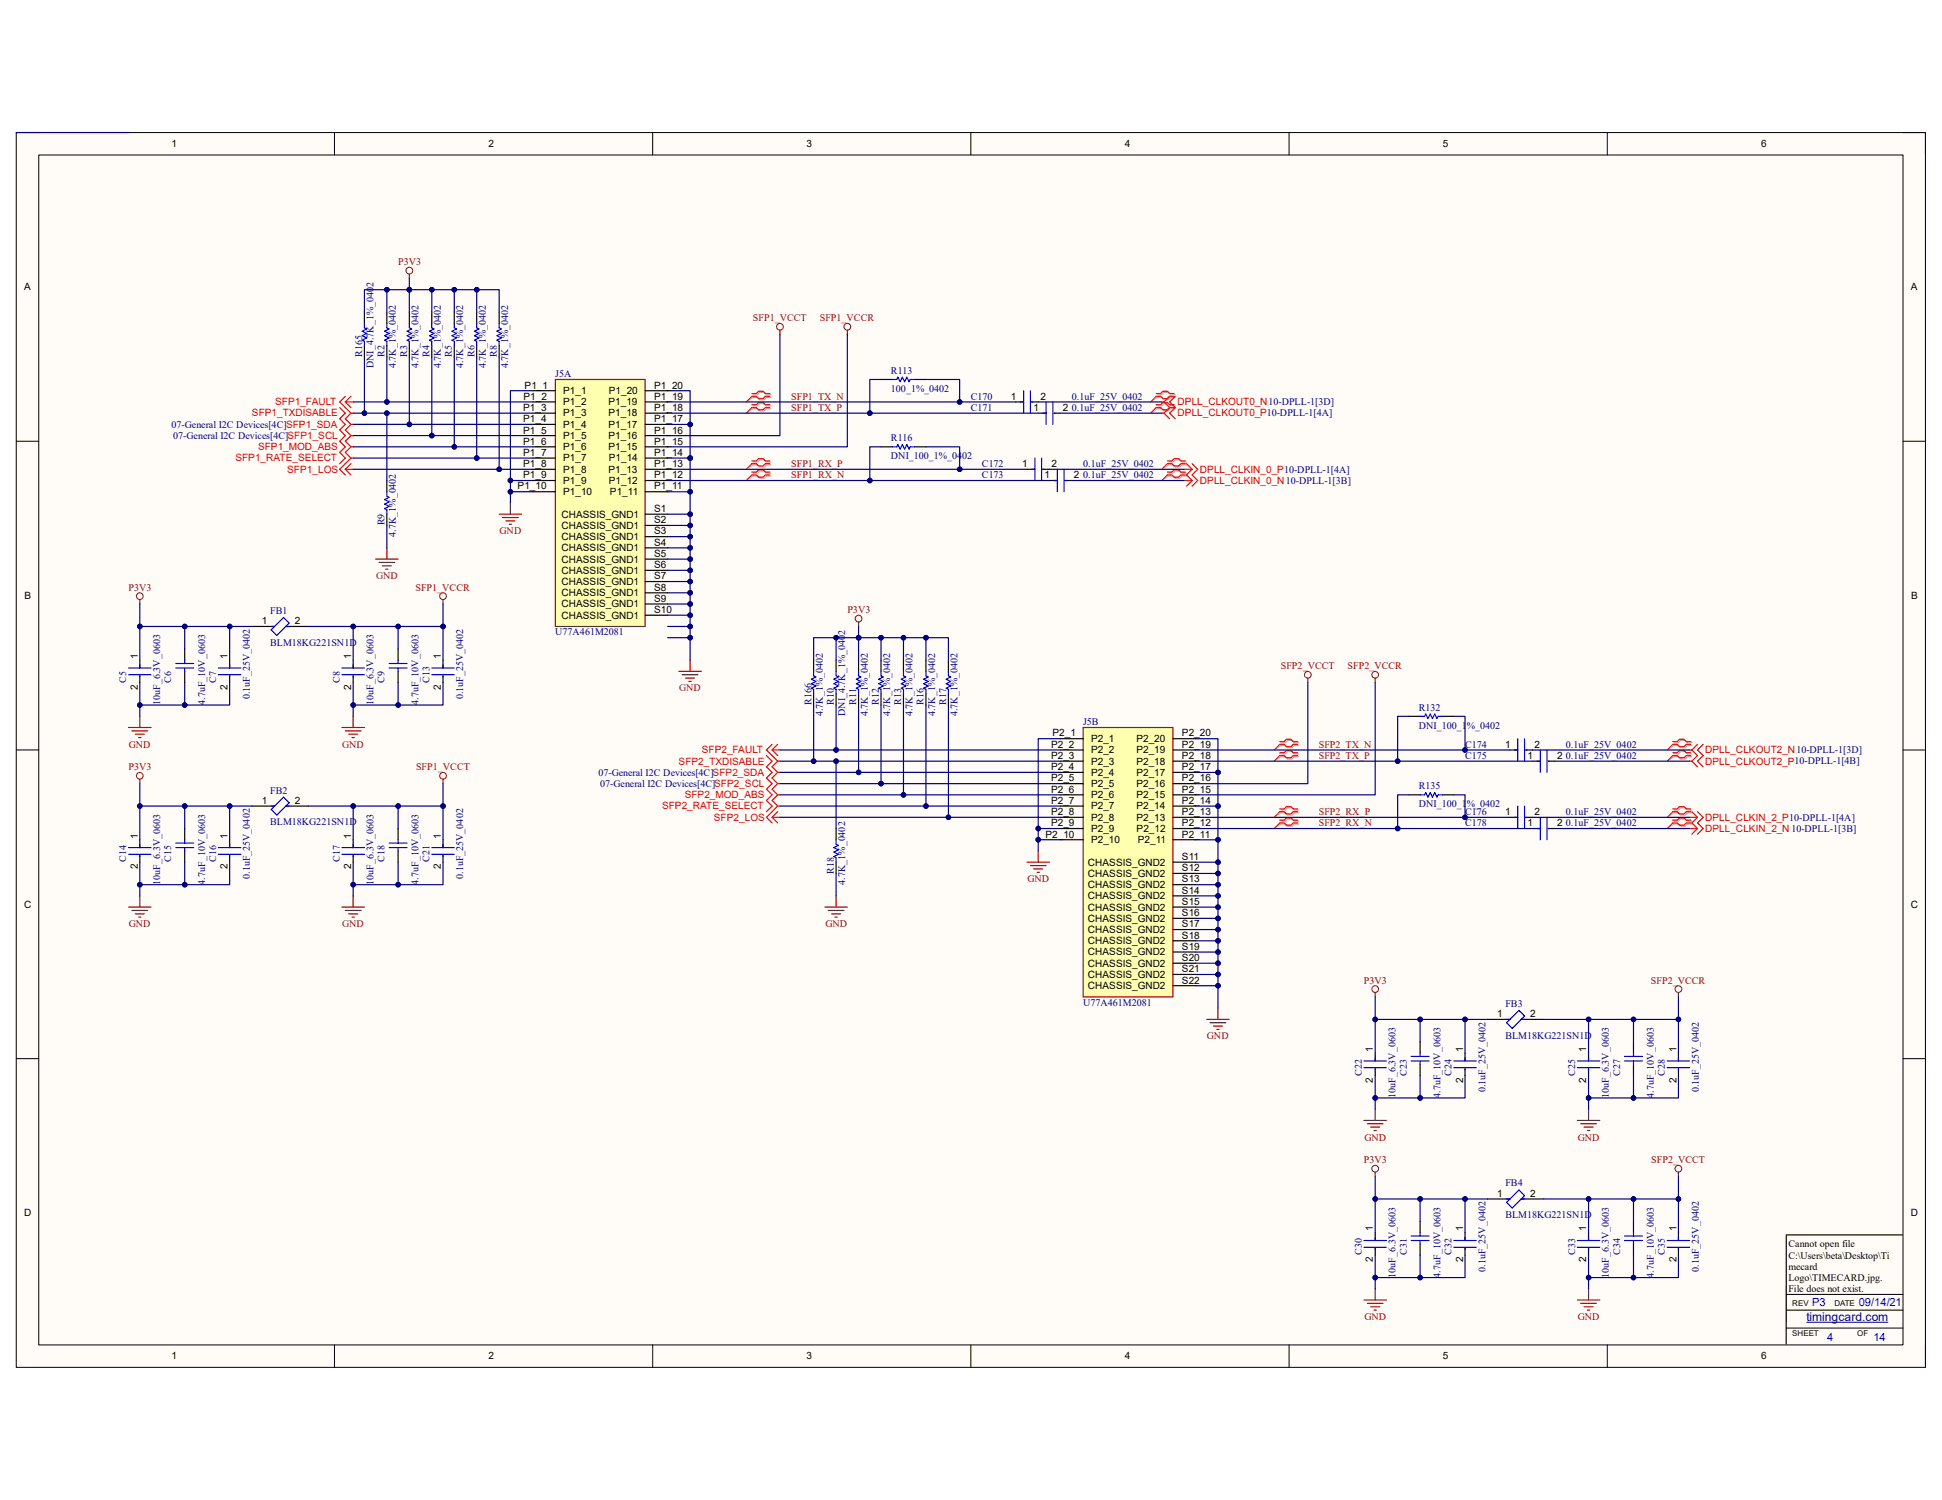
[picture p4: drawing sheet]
<svg xmlns="http://www.w3.org/2000/svg" width="279mm" height="216mm" viewBox="0 0 279 216" stroke-linecap="round" stroke-linejoin="round" font-family="sans-serif">
<defs><g id="words">
<text font-size="1.7" fill="#000080" x="259.9" y="190.1">timingcard.com</text>
<g font-size="1.6" fill="#00f">
<text x="260.7" y="188">P3</text>
<text x="267.4" y="188">09/14/21</text>
<text x="262.9" y="193">4</text>
<text x="269.5" y="193">14</text>
</g>
<g font-size="1.4">
<text x="24.7" y="21.2">1</text>
<text x="70.3" y="21.2">2</text>
<text x="116" y="21.2">3</text>
<text x="161.8" y="21.2">4</text>
<text x="207.6" y="21.2">5</text>
<text x="253.4" y="21.2">6</text>
<text x="3.5" y="41.8">A</text>
<text x="274.9" y="41.8">A</text>
<text x="75.3" y="59.1">P1_3</text>
<text x="75.3" y="57.5">P1_2</text>
<text x="75.5" y="55.9">P1_1</text>
<text x="81" y="56.7">P1_1</text>
<text x="81" y="58.3">P1_2</text>
<text x="81" y="59.9">P1_3</text>
<text x="87.5" y="58.3">P1_19</text>
<text x="87.5" y="59.9">P1_18</text>
<text x="87.6" y="56.7">P1_20</text>
<text x="94.1" y="55.9">P1_20</text>
<text x="94.1" y="57.5">P1_19</text>
<text x="94.1" y="59.1">P1_18</text>
<text x="145.4" y="57.5">1</text>
<text x="148.7" y="59.1">1</text>
<text x="149.7" y="57.5">2</text>
<text x="152.9" y="59.1">2</text>
<text x="75.3" y="60.7">P1_4</text>
<text x="75.3" y="62.4">P1_5</text>
<text x="75.3" y="64">P1_6</text>
<text x="75.3" y="65.6">P1_7</text>
<text x="81" y="61.6">P1_4</text>
<text x="81" y="63.2">P1_5</text>
<text x="81" y="64.8">P1_6</text>
<text x="87.5" y="61.6">P1_17</text>
<text x="87.5" y="63.2">P1_16</text>
<text x="87.5" y="64.8">P1_15</text>
<text x="94.1" y="60.7">P1_17</text>
<text x="94.1" y="62.4">P1_16</text>
<text x="94.1" y="64">P1_15</text>
<text x="94.1" y="65.6">P1_14</text>
<text x="74.5" y="70.4">P1_10</text>
<text x="75.3" y="67.2">P1_8</text>
<text x="75.3" y="68.8">P1_9</text>
<text x="81" y="66.4">P1_7</text>
<text x="81" y="68">P1_8</text>
<text x="81" y="69.6">P1_9</text>
<text x="81" y="71.3">P1_10</text>
<text x="87.5" y="68">P1_13</text>
<text x="87.6" y="66.4">P1_14</text>
<text x="87.6" y="69.6">P1_12</text>
<text x="87.8" y="71.3">P1_11</text>
<text x="94.1" y="67.2">P1_13</text>
<text x="94.1" y="68.8">P1_12</text>
<text x="94.1" y="70.4">P1_11</text>
<text x="147.1" y="67.2">1</text>
<text x="150.3" y="68.8">1</text>
<text x="151.3" y="67.2">2</text>
<text x="154.5" y="68.8">2</text>
<text x="80.8" y="74.5">CHASSIS_GND1</text>
<text x="80.8" y="76.1">CHASSIS_GND1</text>
<text x="80.8" y="77.7">CHASSIS_GND1</text>
<text x="94.1" y="73.7">S1</text>
<text x="94.1" y="75.3">S2</text>
<text x="94.1" y="76.9">S3</text>
<text x="80.8" y="79.3">CHASSIS_GND1</text>
<text x="80.8" y="81">CHASSIS_GND1</text>
<text x="80.8" y="82.6">CHASSIS_GND1</text>
<text x="94.1" y="78.5">S4</text>
<text x="94.1" y="80.1">S5</text>
<text x="94.1" y="81.8">S6</text>
<text x="94.1" y="83.4">S7</text>
<text x="3.5" y="86.2">B</text>
<text x="37.7" y="89.8">1</text>
<text x="42.4" y="89.8">2</text>
<text x="80.8" y="84.2">CHASSIS_GND1</text>
<text x="80.8" y="85.8">CHASSIS_GND1</text>
<text x="80.8" y="87.4">CHASSIS_GND1</text>
<text x="80.8" y="89">CHASSIS_GND1</text>
<text x="94.1" y="85">S8</text>
<text x="94.1" y="86.6">S9</text>
<text x="94.1" y="88.2">S10</text>
<text x="275" y="86.2">B</text>
<text x="19.8" y="94.9" transform="rotate(-90 19.8 94.9)">1</text>
<text x="32.7" y="94.9" transform="rotate(-90 32.7 94.9)">1</text>
<text x="50.5" y="94.9" transform="rotate(-90 50.5 94.9)">1</text>
<text x="63.4" y="94.9" transform="rotate(-90 63.4 94.9)">1</text>
<text x="19.8" y="99.3" transform="rotate(-90 19.8 99.3)">2</text>
<text x="32.7" y="99.3" transform="rotate(-90 32.7 99.3)">2</text>
<text x="50.5" y="99.3" transform="rotate(-90 50.5 99.3)">2</text>
<text x="63.4" y="99.3" transform="rotate(-90 63.4 99.3)">2</text>
<text x="151.2" y="107.6">P2_2</text>
<text x="151.4" y="106">P2_1</text>
<text x="157" y="106.8">P2_1</text>
<text x="163.5" y="106.8">P2_20</text>
<text x="170.1" y="106">P2_20</text>
<text x="170.1" y="107.6">P2_19</text>
<text x="216.5" y="107.6">1</text>
<text x="220.8" y="107.6">2</text>
<text x="151.2" y="109.2">P2_3</text>
<text x="151.2" y="110.9">P2_4</text>
<text x="151.2" y="112.5">P2_5</text>
<text x="157" y="108.4">P2_2</text>
<text x="157" y="110.1">P2_3</text>
<text x="157" y="111.7">P2_4</text>
<text x="157" y="113.3">P2_5</text>
<text x="163.5" y="108.4">P2_19</text>
<text x="163.5" y="110.1">P2_18</text>
<text x="163.5" y="111.7">P2_17</text>
<text x="163.5" y="113.3">P2_16</text>
<text x="170.1" y="109.2">P2_18</text>
<text x="170.1" y="110.9">P2_17</text>
<text x="170.1" y="112.5">P2_16</text>
<text x="219.8" y="109.2">1</text>
<text x="224" y="109.2">2</text>
<text x="37.7" y="115.7">1</text>
<text x="42.4" y="115.7">2</text>
<text x="151.2" y="114.1">P2_6</text>
<text x="151.2" y="115.7">P2_7</text>
<text x="151.2" y="117.3">P2_8</text>
<text x="151.2" y="118.9">P2_9</text>
<text x="157" y="114.9">P2_6</text>
<text x="157" y="116.5">P2_7</text>
<text x="157" y="118.1">P2_8</text>
<text x="157" y="119.8">P2_9</text>
<text x="163.5" y="114.9">P2_15</text>
<text x="163.5" y="116.5">P2_14</text>
<text x="163.5" y="118.1">P2_13</text>
<text x="163.5" y="119.8">P2_12</text>
<text x="170.1" y="114.1">P2_15</text>
<text x="170.1" y="115.7">P2_14</text>
<text x="170.1" y="117.3">P2_13</text>
<text x="170.1" y="118.9">P2_12</text>
<text x="216.5" y="117.3">1</text>
<text x="219.8" y="118.9">1</text>
<text x="220.8" y="117.3">2</text>
<text x="224" y="118.9">2</text>
<text x="19.8" y="125.1" transform="rotate(-90 19.8 125.1)">2</text>
<text x="19.8" y="120.7" transform="rotate(-90 19.8 120.7)">1</text>
<text x="32.7" y="125.1" transform="rotate(-90 32.7 125.1)">2</text>
<text x="32.7" y="120.7" transform="rotate(-90 32.7 120.7)">1</text>
<text x="50.5" y="125.1" transform="rotate(-90 50.5 125.1)">2</text>
<text x="50.5" y="120.7" transform="rotate(-90 50.5 120.7)">1</text>
<text x="63.4" y="125.1" transform="rotate(-90 63.4 125.1)">2</text>
<text x="63.4" y="120.7" transform="rotate(-90 63.4 120.7)">1</text>
<text x="150.4" y="120.6">P2_10</text>
<text x="156.5" y="124.6">CHASSIS_GND2</text>
<text x="157" y="121.4">P2_10</text>
<text x="163.7" y="121.4">P2_11</text>
<text x="170.1" y="120.6">P2_11</text>
<text x="170.1" y="123.8">S11</text>
<text x="170.1" y="125.4">S12</text>
<text x="3.5" y="130.6">C</text>
<text x="156.5" y="126.2">CHASSIS_GND2</text>
<text x="156.5" y="127.8">CHASSIS_GND2</text>
<text x="156.5" y="129.5">CHASSIS_GND2</text>
<text x="156.5" y="131.1">CHASSIS_GND2</text>
<text x="170.1" y="127">S13</text>
<text x="170.1" y="128.7">S14</text>
<text x="170.1" y="130.3">S15</text>
<text x="170.1" y="131.9">S16</text>
<text x="274.9" y="130.6">C</text>
<text x="156.5" y="132.7">CHASSIS_GND2</text>
<text x="156.5" y="134.3">CHASSIS_GND2</text>
<text x="156.5" y="135.9">CHASSIS_GND2</text>
<text x="156.5" y="137.5">CHASSIS_GND2</text>
<text x="170.1" y="133.5">S17</text>
<text x="170.1" y="135.1">S18</text>
<text x="170.1" y="136.7">S19</text>
<text x="156.5" y="139.1">CHASSIS_GND2</text>
<text x="156.5" y="140.8">CHASSIS_GND2</text>
<text x="156.5" y="142.4">CHASSIS_GND2</text>
<text x="170.1" y="138.3">S20</text>
<text x="170.1" y="140">S21</text>
<text x="170.1" y="141.6">S22</text>
<text x="215.4" y="146.4">1</text>
<text x="220.1" y="146.4">2</text>
<text x="197.5" y="155.8" transform="rotate(-90 197.5 155.8)">2</text>
<text x="197.5" y="151.4" transform="rotate(-90 197.5 151.4)">1</text>
<text x="210.5" y="155.8" transform="rotate(-90 210.5 155.8)">2</text>
<text x="210.5" y="151.4" transform="rotate(-90 210.5 151.4)">1</text>
<text x="228.2" y="155.8" transform="rotate(-90 228.2 155.8)">2</text>
<text x="228.2" y="151.4" transform="rotate(-90 228.2 151.4)">1</text>
<text x="241.2" y="155.8" transform="rotate(-90 241.2 155.8)">2</text>
<text x="241.2" y="151.4" transform="rotate(-90 241.2 151.4)">1</text>
<text x="215.4" y="172.3">1</text>
<text x="220.1" y="172.3">2</text>
<text x="3.5" y="175.1">D</text>
<text x="197.5" y="177.2" transform="rotate(-90 197.5 177.2)">1</text>
<text x="210.5" y="177.2" transform="rotate(-90 210.5 177.2)">1</text>
<text x="228.2" y="177.2" transform="rotate(-90 228.2 177.2)">1</text>
<text x="241.2" y="177.2" transform="rotate(-90 241.2 177.2)">1</text>
<text x="257.3" y="179.5">Cannot open file</text>
<text x="274.9" y="175.1">D</text>
<text x="197.5" y="181.7" transform="rotate(-90 197.5 181.7)">2</text>
<text x="210.5" y="181.7" transform="rotate(-90 210.5 181.7)">2</text>
<text x="228.2" y="181.7" transform="rotate(-90 228.2 181.7)">2</text>
<text x="241.2" y="181.7" transform="rotate(-90 241.2 181.7)">2</text>
<text x="257.3" y="181.1">C:\Users\beta\Desktop\Ti</text>
<text x="257.3" y="182.8">mecard</text>
<text x="257.3" y="184.4">Logo\TIMECARD.jpg.</text>
<text x="257.3" y="186">File does not exist.</text>
<text x="24.7" y="195.7">1</text>
<text x="70.3" y="195.7">2</text>
<text x="116" y="195.7">3</text>
<text x="161.8" y="195.7">4</text>
<text x="207.6" y="195.7">5</text>
<text x="253.4" y="195.7">6</text>
</g>
<g font-size="1.4" fill="#800000">
<text x="57.3" y="38.1">P3V3</text>
<text x="108.3" y="46.2">SFP1_VCCT</text>
<text x="117.9" y="46.2">SFP1_VCCR</text>
<text x="113.8" y="57.5">SFP1_TX_N</text>
<text x="113.8" y="59.1">SFP1_TX_P</text>
<text x="113.8" y="67.2">SFP1_RX_P</text>
<text x="113.8" y="68.8">SFP1_RX_N</text>
<text x="71.9" y="76.9">GND</text>
<text x="54.1" y="83.4">GND</text>
<text x="18.5" y="85">P3V3</text>
<text x="59.8" y="85">SFP1_VCCR</text>
<text x="121.9" y="88.2">P3V3</text>
<text x="97.7" y="99.5">GND</text>
<text x="184.3" y="96.3">SFP2_VCCT</text>
<text x="193.9" y="96.3">SFP2_VCCR</text>
<text x="18.5" y="107.6">GND</text>
<text x="49.2" y="107.6">GND</text>
<text x="189.7" y="107.6">SFP2_TX_N</text>
<text x="18.5" y="110.8">P3V3</text>
<text x="59.9" y="110.8">SFP1_VCCT</text>
<text x="189.7" y="109.2">SFP2_TX_P</text>
<text x="189.7" y="117.3">SFP2_RX_P</text>
<text x="189.7" y="118.9">SFP2_RX_N</text>
<text x="147.8" y="127">GND</text>
<text x="18.5" y="133.5">GND</text>
<text x="49.2" y="133.5">GND</text>
<text x="118.7" y="133.5">GND</text>
<text x="196.2" y="141.6">P3V3</text>
<text x="237.5" y="141.6">SFP2_VCCR</text>
<text x="173.7" y="149.6">GND</text>
<text x="196.2" y="167.4">P3V3</text>
<text x="196.3" y="164.2">GND</text>
<text x="227" y="164.2">GND</text>
<text x="237.6" y="167.4">SFP2_VCCT</text>
<text x="196.3" y="190">GND</text>
<text x="227" y="190">GND</text>
</g>
<g font-size="1.4" fill="#000080">
<text x="52.1" y="51.4" transform="rotate(-90 52.1 51.4)">R165</text>
<text x="53.7" y="53" transform="rotate(-90 53.7 53)">DNI_4.7K_1%_0402</text>
<text x="55.3" y="51.4" transform="rotate(-90 55.3 51.4)">R2</text>
<text x="56.9" y="53" transform="rotate(-90 56.9 53)">4.7K_1%_0402</text>
<text x="58.6" y="51.4" transform="rotate(-90 58.6 51.4)">R3</text>
<text x="60.2" y="53" transform="rotate(-90 60.2 53)">4.7K_1%_0402</text>
<text x="61.8" y="51.4" transform="rotate(-90 61.8 51.4)">R4</text>
<text x="63.4" y="53" transform="rotate(-90 63.4 53)">4.7K_1%_0402</text>
<text x="65" y="51.4" transform="rotate(-90 65 51.4)">R5</text>
<text x="66.6" y="53" transform="rotate(-90 66.6 53)">4.7K_1%_0402</text>
<text x="68.3" y="51.4" transform="rotate(-90 68.3 51.4)">R6</text>
<text x="69.9" y="53" transform="rotate(-90 69.9 53)">4.7K_1%_0402</text>
<text x="71.5" y="51.4" transform="rotate(-90 71.5 51.4)">R8</text>
<text x="73.1" y="53" transform="rotate(-90 73.1 53)">4.7K_1%_0402</text>
<text x="128.2" y="53.8">R113</text>
<text x="79.9" y="54.3">J5A</text>
<text x="128.2" y="56.4">100_1%_0402</text>
<text x="139.7" y="57.5">C170</text>
<text x="139.7" y="59.1">C171</text>
<text x="154.2" y="57.5">0.1uF_25V_0402</text>
<text x="154.2" y="59.1">0.1uF_25V_0402</text>
<text x="24.7" y="61.6">07-General I2C Devices[4C]SFP1_SDA</text>
<text x="24.9" y="63.2">07-General I2C Devices[4C]SFP1_SCL</text>
<text x="128.2" y="63.5">R116</text>
<text x="128.2" y="66.1">DNI_100_1%_0402</text>
<text x="141.3" y="67.2">C172</text>
<text x="141.3" y="68.8">C173</text>
<text x="155.8" y="67.2">0.1uF_25V_0402</text>
<text x="155.8" y="68.8">0.1uF_25V_0402</text>
<text x="55.3" y="75.6" transform="rotate(-90 55.3 75.6)">R9</text>
<text x="56.9" y="77.3" transform="rotate(-90 56.9 77.3)">4.7K_1%_0402</text>
<text x="38.9" y="88.4">FB1</text>
<text x="38.9" y="92.9">BLM18KG221SN1D</text>
<text x="79.9" y="91.4">U77A461M2081</text>
<text x="18.2" y="98.3" transform="rotate(-90 18.2 98.3)">C5</text>
<text x="23" y="101.5" transform="rotate(-90 23 101.5)">10uF_6.3V_0603</text>
<text x="24.6" y="98.3" transform="rotate(-90 24.6 98.3)">C6</text>
<text x="29.5" y="101.5" transform="rotate(-90 29.5 101.5)">4.7uF_10V_0603</text>
<text x="31.1" y="98.3" transform="rotate(-90 31.1 98.3)">C7</text>
<text x="35.9" y="100.7" transform="rotate(-90 35.9 100.7)">0.1uF_25V_0402</text>
<text x="48.9" y="98.3" transform="rotate(-90 48.9 98.3)">C8</text>
<text x="53.7" y="101.5" transform="rotate(-90 53.7 101.5)">10uF_6.3V_0603</text>
<text x="55.3" y="98.3" transform="rotate(-90 55.3 98.3)">C9</text>
<text x="60.2" y="101.5" transform="rotate(-90 60.2 101.5)">4.7uF_10V_0603</text>
<text x="61.8" y="98.3" transform="rotate(-90 61.8 98.3)">C13</text>
<text x="66.6" y="100.7" transform="rotate(-90 66.6 100.7)">0.1uF_25V_0402</text>
<text x="116.8" y="101.5" transform="rotate(-90 116.8 101.5)">R166</text>
<text x="120" y="101.5" transform="rotate(-90 120 101.5)">R10</text>
<text x="123.2" y="101.5" transform="rotate(-90 123.2 101.5)">R11</text>
<text x="126.5" y="101.5" transform="rotate(-90 126.5 101.5)">R12</text>
<text x="129.7" y="101.5" transform="rotate(-90 129.7 101.5)">R13</text>
<text x="132.9" y="101.5" transform="rotate(-90 132.9 101.5)">R16</text>
<text x="136.1" y="101.5" transform="rotate(-90 136.1 101.5)">R17</text>
<text x="118.4" y="103.1" transform="rotate(-90 118.4 103.1)">4.7K_1%_0402</text>
<text x="121.6" y="103.1" transform="rotate(-90 121.6 103.1)">DNI_4.7K_1%_0402</text>
<text x="124.8" y="103.1" transform="rotate(-90 124.8 103.1)">4.7K_1%_0402</text>
<text x="128.1" y="103.1" transform="rotate(-90 128.1 103.1)">4.7K_1%_0402</text>
<text x="131.3" y="103.1" transform="rotate(-90 131.3 103.1)">4.7K_1%_0402</text>
<text x="134.5" y="103.1" transform="rotate(-90 134.5 103.1)">4.7K_1%_0402</text>
<text x="137.8" y="103.1" transform="rotate(-90 137.8 103.1)">4.7K_1%_0402</text>
<text x="155.8" y="104.4">J5B</text>
<text x="204.1" y="102.3">R132</text>
<text x="204.1" y="104.9">DNI_100_1%_0402</text>
<text x="210.8" y="107.6">C174</text>
<text x="225.3" y="107.6">0.1uF_25V_0402</text>
<text x="86.1" y="111.7">07-General I2C Devices[4C]SFP2_SDA</text>
<text x="86.4" y="113.3">07-General I2C Devices[4C]SFP2_SCL</text>
<text x="204.1" y="113.6">R135</text>
<text x="210.8" y="109.2">C175</text>
<text x="225.3" y="109.2">0.1uF_25V_0402</text>
<text x="38.9" y="114.3">FB2</text>
<text x="38.9" y="118.7">BLM18KG221SN1D</text>
<text x="204.1" y="116.2">DNI_100_1%_0402</text>
<text x="210.8" y="117.3">C176</text>
<text x="210.8" y="118.9">C178</text>
<text x="225.3" y="117.3">0.1uF_25V_0402</text>
<text x="225.3" y="118.9">0.1uF_25V_0402</text>
<text x="18.2" y="124.1" transform="rotate(-90 18.2 124.1)">C14</text>
<text x="24.6" y="124.1" transform="rotate(-90 24.6 124.1)">C15</text>
<text x="31.1" y="124.1" transform="rotate(-90 31.1 124.1)">C16</text>
<text x="48.9" y="124.1" transform="rotate(-90 48.9 124.1)">C17</text>
<text x="55.3" y="124.1" transform="rotate(-90 55.3 124.1)">C18</text>
<text x="61.8" y="124.1" transform="rotate(-90 61.8 124.1)">C21</text>
<text x="120" y="125.7" transform="rotate(-90 120 125.7)">R18</text>
<text x="23" y="127.3" transform="rotate(-90 23 127.3)">10uF_6.3V_0603</text>
<text x="29.5" y="127.3" transform="rotate(-90 29.5 127.3)">4.7uF_10V_0603</text>
<text x="35.9" y="126.5" transform="rotate(-90 35.9 126.5)">0.1uF_25V_0402</text>
<text x="53.7" y="127.3" transform="rotate(-90 53.7 127.3)">10uF_6.3V_0603</text>
<text x="60.2" y="127.3" transform="rotate(-90 60.2 127.3)">4.7uF_10V_0603</text>
<text x="66.6" y="126.5" transform="rotate(-90 66.6 126.5)">0.1uF_25V_0402</text>
<text x="121.6" y="127.3" transform="rotate(-90 121.6 127.3)">4.7K_1%_0402</text>
<text x="155.8" y="144.8">U77A461M2081</text>
<text x="216.6" y="144.9">FB3</text>
<text x="216.6" y="149.5">BLM18KG221SN1D</text>
<text x="195.9" y="154.8" transform="rotate(-90 195.9 154.8)">C22</text>
<text x="202.4" y="154.8" transform="rotate(-90 202.4 154.8)">C23</text>
<text x="208.8" y="154.8" transform="rotate(-90 208.8 154.8)">C24</text>
<text x="226.6" y="154.8" transform="rotate(-90 226.6 154.8)">C25</text>
<text x="233.1" y="154.8" transform="rotate(-90 233.1 154.8)">C27</text>
<text x="239.5" y="154.8" transform="rotate(-90 239.5 154.8)">C28</text>
<text x="200.8" y="158" transform="rotate(-90 200.8 158)">10uF_6.3V_0603</text>
<text x="207.2" y="158" transform="rotate(-90 207.2 158)">4.7uF_10V_0603</text>
<text x="213.7" y="157.2" transform="rotate(-90 213.7 157.2)">0.1uF_25V_0402</text>
<text x="231.5" y="158" transform="rotate(-90 231.5 158)">10uF_6.3V_0603</text>
<text x="237.9" y="158" transform="rotate(-90 237.9 158)">4.7uF_10V_0603</text>
<text x="244.4" y="157.2" transform="rotate(-90 244.4 157.2)">0.1uF_25V_0402</text>
<text x="216.6" y="170.8">FB4</text>
<text x="216.6" y="175.3">BLM18KG221SN1D</text>
<text x="195.9" y="180.6" transform="rotate(-90 195.9 180.6)">C30</text>
<text x="200.8" y="183.9" transform="rotate(-90 200.8 183.9)">10uF_6.3V_0603</text>
<text x="202.4" y="180.6" transform="rotate(-90 202.4 180.6)">C31</text>
<text x="207.2" y="183.9" transform="rotate(-90 207.2 183.9)">4.7uF_10V_0603</text>
<text x="208.8" y="180.6" transform="rotate(-90 208.8 180.6)">C32</text>
<text x="213.7" y="183.1" transform="rotate(-90 213.7 183.1)">0.1uF_25V_0402</text>
<text x="226.6" y="180.6" transform="rotate(-90 226.6 180.6)">C33</text>
<text x="231.5" y="183.9" transform="rotate(-90 231.5 183.9)">10uF_6.3V_0603</text>
<text x="233.1" y="180.6" transform="rotate(-90 233.1 180.6)">C34</text>
<text x="237.9" y="183.9" transform="rotate(-90 237.9 183.9)">4.7uF_10V_0603</text>
<text x="239.5" y="180.6" transform="rotate(-90 239.5 180.6)">C35</text>
<text x="244.4" y="183.1" transform="rotate(-90 244.4 183.1)">0.1uF_25V_0402</text>
</g>
<g font-size="1.4" fill="#f00">
<text x="36.2" y="59.9">SFP1_TXDISABLE</text>
<text x="39.6" y="58.3">SFP1_FAULT</text>
<text x="169.4" y="59.9">DPLL_CLKOUT0_P10-DPLL-1[4A]</text>
<text x="169.4" y="58.3">DPLL_CLKOUT0_N10-DPLL-1[3D]</text>
<text x="37.1" y="64.8">SFP1_MOD_ABS</text>
<text x="33.9" y="66.4">SFP1_RATE_SELECT</text>
<text x="41.3" y="68">SFP1_LOS</text>
<text x="172.6" y="69.6">DPLL_CLKIN_0_N10-DPLL-1[3B]</text>
<text x="172.6" y="68">DPLL_CLKIN_0_P10-DPLL-1[4A]</text>
<text x="97.6" y="110.1">SFP2_TXDISABLE</text>
<text x="101" y="108.4">SFP2_FAULT</text>
<text x="245.3" y="108.4">DPLL_CLKOUT2_N10-DPLL-1[3D]</text>
<text x="245.3" y="110.1">DPLL_CLKOUT2_P10-DPLL-1[4B]</text>
<text x="95.2" y="116.5">SFP2_RATE_SELECT</text>
<text x="98.5" y="114.9">SFP2_MOD_ABS</text>
<text x="102.7" y="118.1">SFP2_LOS</text>
<text x="245.3" y="119.8">DPLL_CLKIN_2_N 10-DPLL-1[3B]</text>
<text x="245.3" y="118.1">DPLL_CLKIN_2_P10-DPLL-1[4A]</text>
</g>
<g font-size="1.1">
<text x="257.9" y="188">REV</text>
<text x="263.9" y="188">DATE</text>
<text x="257.9" y="192.4">SHEET</text>
<text x="267.2" y="192.4">OF</text>
</g>
</g></defs>
<path d="M2.3 19.1h274.7v177.7h-274.7z" fill-rule="evenodd" fill="#fffcf8"/>
<path d="M2.3 19.1h274.7v177.7h-274.7z" fill="none" stroke="#000" stroke-width=".14"/>
<path d="M5.6 22.3h268.2v171.3h-268.2z" fill-rule="evenodd" fill="#fffcf8"/>
<g fill="none" stroke="#000" stroke-width=".14">
<path d="M2.3 19.1h3.3M48.1 19.1v3.2M93.9 19.1v3.2M139.7 19.1v3.2M185.5 19.1v3.2M231.2 19.1v3.2M273.8 19.1h3.2v3.2M5.6 22.3h268.2v171.3h-268.2zM2.3 63.5h3.3M273.8 63.5h3.2M2.3 107.9h3.3M273.8 107.9h3.2"/>
<path d="M2.3 152.4h3.3M273.8 152.4h3.2M48.1 193.6v3.2M93.9 193.6v3.2M139.7 193.6v3.2M185.5 193.6v3.2M231.2 193.6v3.2M257 191.2h16.8M257 188.6h16.8M257 186.3h16.8M277 193.6v3.2"/>
</g>
<path d="M259.9 190.3h11.8" fill="none" stroke="#000080" stroke-width=".14"/>
<g fill="none" stroke="#000" stroke-width=".17">
<path d="M52.4 44.9v1.6M52.4 49.8v1.6M55.7 44.9v1.6M55.7 49.8v1.6M58.9 44.9v1.6M58.9 49.8v1.6M62.1 44.9v1.6M62.1 49.8v1.6M65.4 44.9v1.6M65.4 49.8v1.6M68.6 44.9v1.6M68.6 49.8v1.6"/>
<path d="M71.8 44.9v1.6M71.8 49.8v1.6M126.8 54.6h1.6M131.6 54.6h1.6M146.1 57.9h1.2M148.4 57.9h1M149.4 59.5h1.1M151.6 59.5h1M55.7 69.2v1.6M55.7 74v1.6M126.8 64.3h1.6M131.6 64.3h1.6"/>
<path d="M147.8 67.5h1.1M150 67.5h1M151 69.2h1.1M153.3 69.2h.9M20.1 95v1.1M20.1 97.3v1M26.6 93.4v1.6M26.6 96.6v1.7M33 95v1.1M33 97.3v1M36.3 90.2h3.2M41.1 90.2h3.2"/>
<path d="M50.8 95v1.1M50.8 97.3v1M57.3 93.4v1.6M57.3 96.6v1.7M63.7 95v1.1M63.7 97.3v1M117.1 95v1.6M117.1 99.9v1.6M120.3 95v1.6M120.3 99.9v1.6M123.5 95v1.6M123.5 99.9v1.6"/>
<path d="M126.8 95v1.6M126.8 99.9v1.6M130 95v1.6M130 99.9v1.6M133.2 95v1.6M133.2 99.9v1.6M136.5 95v1.6M136.5 99.9v1.6M26.6 119.3v1.6M36.3 116h3.2M41.1 116h3.2M57.3 119.3v1.6"/>
<path d="M120.3 119.3v1.6M202.7 103.1h1.6M202.7 114.4h1.6M207.5 103.1h1.7M207.5 114.4h1.7M20.1 120.9v1.1M20.1 123.1v1M26.6 122.5v1.6M33 120.9v1.1M33 123.1v1M50.8 120.9v1.1M50.8 123.1v1"/>
<path d="M57.3 122.5v1.6M63.7 120.9v1.1M63.7 123.1v1M120.3 124.1v1.6M197.9 151.6v1.1M197.9 153.8v1M204.3 150v1.6M204.3 153.2v1.6M210.8 151.6v1.1M210.8 153.8v1M214 146.7h3.2M218.9 146.7h3.2"/>
<path d="M228.5 151.6v1.1M228.5 153.8v1M235 150v1.6M235 153.2v1.6M241.5 151.6v1.1M241.5 153.8v1M197.9 177.4v1.2M197.9 179.7v1M204.3 175.8v1.6M204.3 179v1.7M210.8 177.4v1.2M210.8 179.7v1"/>
<path d="M214 172.6h3.2M218.9 172.6h3.2M228.5 177.4v1.2M228.5 179.7v1M235 175.8v1.6M235 179v1.7M241.5 177.4v1.2M241.5 179.7v1M257 177.7h16.7M257 177.8v15.6"/>
</g>
<g fill="none" stroke="#00f" stroke-width=".17">
<path d="M52.4 46.5v.7l.3 .1-.6 .4 .6 .3-.6 .3 .6 .3-.6 .4 .3 .1v.7M55.7 46.5v.7l.3 .1-.7 .4 .7 .3-.7 .3 .7 .3-.7 .4 .4 .1v.7M58.9 46.5v.7l.3 .1-.6 .4 .6 .3-.6 .3 .6 .3-.6 .4 .3 .1v.7M62.1 46.5v.7l.3 .1-.6 .4 .6 .3-.6 .3 .6 .3-.6 .4 .3 .1v.7M65.4 46.5v.7l.3 .1-.7 .4 .7 .3-.7 .3 .7 .3-.7 .4 .4 .1v.7M68.6 46.5v.7l.3 .1-.6 .4 .6 .3-.6 .3 .6 .3-.6 .4 .3 .1v.7M71.8 46.5v.7l.3 .1-.6 .4 .6 .3-.6 .3 .6 .3-.6 .4 .3 .1v.7M128.4 54.6h.6l.2-.3 .3 .6 .3-.6 .3 .6 .4-.6 .3 .6 .2-.3h.6M146.8 57.9h.5M147.3 56.2v3.3M148.2 56.2v3.3M148.4 57.9h.2"/>
<path d="M150 59.5h.5M150.5 57.9v3.2M151.5 57.9v3.2M151.6 59.5h.2M55.7 70.8v.6l.3 .2-.7 .3 .7 .3-.7 .4 .7 .3-.7 .3 .4 .2v.6M128.4 64.3h.6l.2-.3 .3 .6 .3-.6 .3 .6 .4-.6 .3 .6 .2-.3h.6M148.4 67.5h.5M148.9 65.9v3.3M149.9 65.9v3.3M150 67.5h.2M151.6 69.2h.5M152.1 67.5v3.3"/>
<path d="M153.1 67.5v3.3M153.3 69.2h.1M18.5 96.1h3.2M18.5 97.1h3.2M20.1 95.7v.4M20.1 97.3v.1M25.3 95.5h2.6M25.3 96.1h2.6M26.6 95v.5M26.6 96.1v.5M31.4 96.1h3.3M31.4 97.1h3.3"/>
<path d="M33 95.7v.4M33 97.3v.1M39 90.7l1.8-1.8 .8 .8-1.8 1.8zM39 90.2h.5M41.1 90.2h.5M49.2 96.1h3.2M49.2 97.1h3.2M50.8 95.7v.4M50.8 97.3v.1M56 95.5h2.6M56 96.1h2.6M57.3 95v.5"/>
<path d="M57.3 96.1v.5M62.1 96.1h3.3M62.1 97.1h3.3M63.7 95.7v.4M63.7 97.3v.1M117.1 96.6v.7l.3 .1-.7 .4 .7 .3-.7 .3 .7 .3-.7 .4 .4 .1v.7M120.3 96.6v.7l.3 .1-.6 .4 .6 .3-.6 .3 .6 .3-.6 .4 .3 .1v.7M123.5 96.6v.7l.3 .1-.6 .4 .6 .3-.6 .3 .6 .3-.6 .4 .3 .1v.7M126.8 96.6v.7l.3 .1-.7 .4 .7 .3-.7 .3 .7 .3-.7 .4 .4 .1v.7M130 96.6v.7l.3 .1-.6 .4 .6 .3-.6 .3 .6 .3-.6 .4 .3 .1v.7M133.2 96.6v.7l.3 .1-.6 .4 .6 .3-.6 .3 .6 .3-.6 .4 .3 .1v.7M136.5 96.6v.7l.3 .1-.7 .4 .7 .3-.7 .3 .7 .3-.7 .4 .4 .1v.7"/>
<path d="M39 116h.5M40.8 114.7l.8 .8-1.8 1.8-.8-.8zM41.1 116h.5M204.3 103.1h.7l.1-.3 .3 .6 .4-.6 .3 .6 .3-.6 .3 .6 .2-.3h.6M204.3 114.4h.7l.1-.3 .3 .6 .4-.6 .3 .6 .3-.6 .3 .6 .2-.3h.6M18.5 122h3.2M18.5 123h3.2M20.1 121.5v.5M20.1 123.1v.2M25.3 121.4h2.6M25.3 122h2.6M26.6 120.9v.5"/>
<path d="M26.6 122v.5M31.4 122h3.3M31.4 123h3.3M33 121.5v.5M33 123.1v.2M49.2 122h3.2M49.2 123h3.2M50.8 121.5v.5M50.8 123.1v.2M56 121.4h2.6M56 122h2.6M57.3 120.9v.5"/>
<path d="M57.3 122v.5M62.1 122h3.3M62.1 123h3.3M63.7 121.5v.5M63.7 123.1v.2M120.3 120.9v.6l.3 .2-.6 .3 .6 .3-.6 .3 .6 .4-.6 .3 .3 .2v.6M196.2 152.7h3.3M196.2 153.7h3.3M197.9 152.2v.5M197.9 153.8v.2M203 152.1h2.6M203 152.7h2.6"/>
<path d="M204.3 151.6v.5M204.3 152.7v.5M209.2 152.7h3.2M209.2 153.7h3.2M210.8 152.2v.5M210.8 153.8v.2M216.8 147.2l1.7-1.8 .8 .8-1.7 1.8zM216.8 146.7h.4M218.9 146.7h.4M226.9 152.7h3.3M226.9 153.7h3.3M228.5 152.2v.5"/>
<path d="M228.5 153.8v.2M233.7 152.1h2.6M233.7 152.7h2.6M235 151.6v.5M235 152.7v.5M239.9 152.7h3.2M239.9 153.7h3.2M241.5 152.2v.5M241.5 153.8v.2M196.2 178.6h3.3M196.2 179.5h3.3M197.9 178.1v.5"/>
<path d="M197.9 179.7v.1M203 177.9h2.6M203 178.6h2.6M204.3 177.4v.5M204.3 178.6v.4M209.2 178.6h3.2M209.2 179.5h3.2M210.8 178.1v.5M210.8 179.7v.1M216.8 173.1l1.7-1.8 .8 .8-1.7 1.8zM216.8 172.6h.4M218.9 172.6h.4"/>
<path d="M226.9 178.6h3.3M226.9 179.5h3.3M228.5 178.1v.5M228.5 179.7v.1M233.7 177.9h2.6M233.7 178.6h2.6M235 177.4v.5M235 178.6v.4M239.9 178.6h3.2M239.9 179.5h3.2M241.5 178.1v.5M241.5 179.7v.1"/>
</g>
<g fill="none" stroke="#800000" stroke-width=".14">
<circle cx="58.9" cy="38.9" r=".48"/>
<circle cx="112.2" cy="47" r=".48"/>
<circle cx="121.9" cy="47" r=".48"/>
<circle cx="20.1" cy="85.8" r=".48"/>
<circle cx="63.7" cy="85.8" r=".48"/>
<circle cx="123.5" cy="89" r=".48"/>
<circle cx="188.2" cy="97.1" r=".48"/>
<circle cx="197.9" cy="97.1" r=".48"/>
<circle cx="20.1" cy="111.7" r=".48"/>
<circle cx="63.7" cy="111.7" r=".48"/>
<circle cx="197.9" cy="142.4" r=".48"/>
<circle cx="241.5" cy="142.4" r=".48"/>
<circle cx="197.9" cy="168.2" r=".48"/>
<circle cx="241.5" cy="168.2" r=".48"/>
</g>
<g fill="none" stroke="#800000" stroke-width=".17">
<path d="M58.9 39.4v.7M112.2 47.5v.7M121.9 47.5v.7M55.7 78.9v1.6M71.8 74h3.2M72.3 74.5h2.3M72.8 75h1.3M73.3 75.5h.3M73.4 72.4v1.6M20.1 86.3v.6M54 80.5h3.3M54.5 81h2.3"/>
<path d="M55 81.4h1.3M55.5 81.9h.3M63.7 86.3v.6M97.7 96.6h3.2M98.2 97.1h2.2M98.6 97.6h1.3M99.1 98.1h.3M99.3 95v1.6M123.5 89.5v.7M188.2 97.6v.6M197.9 97.6v.6M18.5 104.7h3.2"/>
<path d="M19 105.2h2.2M19.5 105.7h1.3M19.9 106.2h.4M20.1 103.1v1.6M20.1 112.1v.7M49.2 104.7h3.2M49.7 105.2h2.2M50.2 105.7h1.3M50.7 106.2h.3M50.8 103.1v1.6M63.7 112.1v.7M18.5 130.6h3.2"/>
<path d="M19 131h2.2M19.5 131.5h1.3M19.9 132h.4M20.1 128.9v1.7M49.2 130.6h3.2M49.7 131h2.2M50.2 131.5h1.3M50.7 132h.3M50.8 128.9v1.7M118.7 130.6h3.2M119.2 131h2.2M119.6 131.5h1.3"/>
<path d="M120.1 132h.4M120.3 128.9v1.7M147.8 124.1h3.2M148.2 124.6h2.3M148.7 125.1h1.3M149.2 125.6h.3M149.4 122.5v1.6M173.6 146.7h3.2M174.1 147.2h2.3M174.6 147.7h1.3M175.1 148.2h.3M175.2 145.1v1.6"/>
<path d="M197.9 142.8v.7M197.9 159.6v1.7M228.5 159.6v1.7M241.5 142.8v.7M196.2 161.3h3.3M196.7 161.7h2.3M197.2 162.2h1.3M197.7 162.7h.3M197.9 168.7v.6M226.9 161.3h3.3M227.4 161.7h2.3M227.9 162.2h1.3"/>
<path d="M228.4 162.7h.3M241.5 168.7v.6M196.2 187.1h3.3M196.7 187.6h2.3M197.2 188.1h1.3M197.7 188.6h.3M197.9 185.5v1.6M226.9 187.1h3.3M227.4 187.6h2.3M227.9 188.1h1.3M228.4 188.6h.3M228.5 185.5v1.6"/>
</g>
<g fill="none" stroke="#f00" stroke-width=".17">
<path d="M48.9 58.7l.8 .8-.8 .8 .8 .8-.8 .8 .8 .8-.8 .8 .8 .8-.8 .8 .8 .8-.8 .8M49.7 57.9l.8 .8M49.7 57l-.8 .9 1.6 1.6M49.7 57.9h1.1M50.5 57l-.8 .9M50.5 59.5l-.8 .8 .8 .8M50.5 59.5h.3M108.2 56.6h.6l.3-.3h.7l.3 .3h.7M108.2 57h.6l.3 .4h.7l.3-.4h.7M108.2 58.3h.6l.3-.4h.7l.3 .4h.7M108.2 58.7h.6l.3 .3h.7l.3-.3h.7M166.3 56.6h.7l.3-.3h.7l.3 .3h.6"/>
<path d="M166.3 57h.7l.3 .4h.7l.3-.4h.6M166.3 58.3h.7l.3-.4h.7l.3 .4h.6M166.3 58.7h.7l.3 .3h.7l.3-.3h.6M167.1 57.9h.4M167.1 59.5h.4M167.5 59.5l.8 .8M167.5 57.9l.8 .8-.8 .8M168.3 57l-.8 .9M169.1 57l-.8 .9 .8 .8-.8 .8 .8 .8M49.7 67.5l.8 .9M49.7 67.5h1.1M50.5 61.1l-.8 .8 .8 .8"/>
<path d="M50.5 61.1h.3M50.5 62.7l-.8 .8 .8 .8M50.5 62.7h.3M50.5 64.3l-.8 .8 .8 .8M50.5 64.3h.3M50.5 65.9l-1.6 1.6 .8 .9M50.5 65.9h.3M50.5 66.7l-.8 .8M108.2 66.3h.6l.3-.3h.7l.3 .3h.7M108.2 66.7h.6l.3 .4h.7l.3-.4h.7M108.2 68h.6l.3-.4h.7l.3 .4h.7M108.2 68.4h.6l.3 .3h.7l.3-.3h.7"/>
<path d="M168 66.3h.6l.3-.3h.7l.3 .3h.6M168 66.7h.6l.3 .4h.7l.3-.4h.6M168 68h.6l.3-.4h.7l.3 .4h.6M168 68.4h.6l.3 .3h.7l.3-.3h.6M170.4 67.5h1.1M170.4 69.2h1.1M170.7 66.7l.8 .8M171.5 69.2l-.8 .8M171.5 67.5l-.8 .9 .8 .8M171.5 66.7l.8 .8-.8 .9 .8 .8-.8 .8M110.3 108.7l.8 .9-.8 .8 .8 .8-.8 .8 .8 .8-.8 .8 .8 .8-.8 .8 .8 .8-.8 .8M111.1 107.9l.8 .8"/>
<path d="M111.1 107.1l-.8 .8 1.6 1.7M111.1 107.9h1.1M111.1 117.6l.8 .8M111.1 117.6h1.1M111.9 107.1l-.8 .8M111.9 111.2l-.8 .8 .8 .8M111.9 109.6l-.8 .8 .8 .8M111.9 111.2h.3M111.9 112.8l-.8 .8 .8 .8M111.9 112.8h.3M111.9 114.4l-.8 .8 .8 .8M111.9 114.4h.3"/>
<path d="M111.9 116l-1.6 1.6 .8 .8M111.9 116h.3M111.9 116.8l-.8 .8M111.9 109.6h.3M184.1 106.7h.7l.3-.3h.6l.4 .3h.6M184.1 107.1h.7l.3 .4h.6l.4-.4h.6M184.1 108.4h.7l.3-.4h.6l.4 .4h.6M184.1 108.8h.7l.3 .3h.6l.4-.3h.6M184.1 116.4h.7l.3-.3h.6l.4 .3h.6M184.1 116.8h.7l.3 .4h.6l.4-.4h.6M184.1 118h.7l.3-.3h.6l.4 .3h.6M184.1 118.4h.7l.3 .4h.6l.4-.4h.6"/>
<path d="M240.7 106.7h.6l.3-.3h.7l.3 .3h.7M240.7 107.1h.6l.3 .4h.7l.3-.4h.7M240.7 108.4h.6l.3-.4h.7l.3 .4h.7M240.7 108.8h.6l.3 .3h.7l.3-.3h.7M240.7 116.4h.6l.3-.3h.7l.3 .3h.7M240.7 116.8h.6l.3 .4h.7l.3-.4h.7M240.7 118h.6l.3-.3h.7l.3 .3h.7M240.7 118.4h.6l.3 .4h.7l.3-.4h.7M243.1 107.9h.3M243.1 117.6h1.1M243.1 119.3h1.1M243.1 109.6h.3"/>
<path d="M243.4 116.8l.8 .8M243.4 107.9l.8 .9-.8 .8M243.4 109.6l.8 .8M244.2 119.3l-.8 .8M244.2 117.6l-.8 .8 .8 .9M244.2 116.8l.8 .8-.8 .8 .8 .9-.8 .8M244.2 107.1l-.8 .8M245 107.1l-.8 .8 .8 .9-.8 .8 .8 .8"/>
</g>
<g fill="none" stroke="#d0a19e" stroke-width=".17">
<path d="M108.3 56.8h.7l.3-.3h.7l.3 .3h.6M108.3 57.2h.7l.3 .3h.7l.3-.3h.6M108.3 58.4h.7l.3-.3h.7l.3 .3h.6M108.3 58.8h.7l.3 .3h.7l.3-.3h.6M166.5 56.8h.6l.4-.3h.6l.3 .3h.7M166.5 57.2h.6l.4 .3h.6l.3-.3h.7M166.5 58.4h.6l.4-.3h.6l.3 .3h.7M166.5 58.8h.6l.4 .3h.6l.3-.3h.7M108.3 66.5h.7l.3-.3h.7l.3 .3h.6M108.3 66.9h.7l.3 .3h.7l.3-.3h.6M108.3 68.1h.7l.3-.3h.7l.3 .3h.6M108.3 68.5h.7l.3 .3h.7l.3-.3h.6"/>
<path d="M168.1 66.5h.7l.3-.3h.6l.4 .3h.6M168.1 66.9h.7l.3 .3h.6l.4-.3h.6M168.1 68.1h.7l.3-.3h.6l.4 .3h.6M168.1 68.5h.7l.3 .3h.6l.4-.3h.6M184.3 106.9h.6l.4-.3h.6l.3 .3h.7M184.3 107.3h.6l.4 .3h.6l.3-.3h.7M184.3 108.5h.6l.4-.3h.6l.3 .3h.7M184.3 108.9h.6l.4 .3h.6l.3-.3h.7M184.3 116.6h.6l.4-.3h.6l.3 .3h.7M184.3 117h.6l.4 .3h.6l.3-.3h.7M184.3 118.2h.6l.4-.3h.6l.3 .3h.7M184.3 118.6h.6l.4 .3h.6l.3-.3h.7"/>
<path d="M240.8 106.9h.7l.3-.3h.6l.4 .3h.6M240.8 107.3h.7l.3 .3h.6l.4-.3h.6M240.8 108.5h.7l.3-.3h.6l.4 .3h.6M240.8 108.9h.7l.3 .3h.6l.4-.3h.6M240.8 116.6h.7l.3-.3h.6l.4 .3h.6M240.8 117h.7l.3 .3h.6l.4-.3h.6M240.8 118.2h.7l.3-.3h.6l.4 .3h.6M240.8 118.6h.7l.3 .3h.6l.4-.3h.6"/>
</g>
<g fill="none" stroke="#d0a19e" stroke-width=".14">
<path d="M108.3 57.2l-.9 .7M108.3 58.8l-.9 .7M166.5 57.2l-1 .7M166.5 58.8l-1 .7M108.3 66.9l-.9 .6M108.3 68.5l-.9 .7M168.1 66.9l-1 .6M168.1 68.5l-1 .7M184.3 107.3l-1 .6M184.3 108.9l-1 .7M184.3 117l-1 .6M184.3 118.6l-1 .7"/>
<path d="M240.8 107.3l-.9 .6M240.8 108.9l-.9 .7M240.8 117l-.9 .6M240.8 118.6l-.9 .7"/>
</g>
<g fill="none" stroke="#f00" stroke-width=".14">
<path d="M108.2 57l-.8 .9M108.2 58.7l-.8 .8M166.3 57l-.8 .9M166.3 58.7l-.8 .8M108.2 66.7l-.8 .8M108.2 68.4l-.8 .8M168 66.7l-.9 .8M168 68.4l-.9 .8M184.1 107.1l-.8 .8M184.1 108.8l-.8 .8M184.1 116.8l-.8 .8M184.1 118.4l-.8 .9"/>
<path d="M240.7 107.1l-.8 .8M240.7 108.8l-.8 .8M240.7 116.8l-.8 .8M240.7 118.4l-.8 .9"/>
</g>
<path d="M2.3 19.1h16.2M26.6 90.2v3.2" fill="none" stroke="#000080" stroke-width=".17"/>
<circle cx="26.6" cy="90.2" r=".32" fill="#000080"/>
<circle cx="26.6" cy="90.2" r=".32" fill="none" stroke="#000080" stroke-width=".14"/>
<path d="M33 90.2v4.8" fill="none" stroke="#000080" stroke-width=".17"/>
<circle cx="33" cy="90.2" r=".32" fill="#000080"/>
<circle cx="33" cy="90.2" r=".32" fill="none" stroke="#000080" stroke-width=".14"/>
<path d="M26.6 98.3v3.2" fill="none" stroke="#000080" stroke-width=".17"/>
<circle cx="26.6" cy="101.5" r=".32" fill="#000080"/>
<circle cx="26.6" cy="101.5" r=".32" fill="none" stroke="#000080" stroke-width=".14"/>
<path d="M57.3 90.2v3.2" fill="none" stroke="#000080" stroke-width=".17"/>
<circle cx="57.3" cy="90.2" r=".32" fill="#000080"/>
<circle cx="57.3" cy="90.2" r=".32" fill="none" stroke="#000080" stroke-width=".14"/>
<path d="M50.8 90.2v4.8" fill="none" stroke="#000080" stroke-width=".17"/>
<circle cx="50.8" cy="90.2" r=".32" fill="#000080"/>
<circle cx="50.8" cy="90.2" r=".32" fill="none" stroke="#000080" stroke-width=".14"/>
<path d="M57.3 98.3v3.2h-6.5" fill="none" stroke="#000080" stroke-width=".17"/>
<circle cx="57.3" cy="101.5" r=".32" fill="#000080"/>
<circle cx="57.3" cy="101.5" r=".32" fill="none" stroke="#000080" stroke-width=".14"/>
<circle cx="50.8" cy="101.5" r=".32" fill="#000080"/>
<circle cx="50.8" cy="101.5" r=".32" fill="none" stroke="#000080" stroke-width=".14"/>
<path d="M63.7 98.3v3.2h-6.4" fill="none" stroke="#000080" stroke-width=".17"/>
<circle cx="57.3" cy="101.5" r=".32" fill="#000080"/>
<circle cx="57.3" cy="101.5" r=".32" fill="none" stroke="#000080" stroke-width=".14"/>
<path d="M63.7 86.9v3.3" fill="none" stroke="#000080" stroke-width=".17"/>
<circle cx="63.7" cy="90.2" r=".32" fill="#000080"/>
<circle cx="63.7" cy="90.2" r=".32" fill="none" stroke="#000080" stroke-width=".14"/>
<path d="M26.6 116v3.3" fill="none" stroke="#000080" stroke-width=".17"/>
<circle cx="26.6" cy="116" r=".32" fill="#000080"/>
<circle cx="26.6" cy="116" r=".32" fill="none" stroke="#000080" stroke-width=".14"/>
<path d="M33 116v4.9" fill="none" stroke="#000080" stroke-width=".17"/>
<circle cx="33" cy="116" r=".32" fill="#000080"/>
<circle cx="33" cy="116" r=".32" fill="none" stroke="#000080" stroke-width=".14"/>
<path d="M26.6 124.1v3.2" fill="none" stroke="#000080" stroke-width=".17"/>
<circle cx="26.6" cy="127.3" r=".32" fill="#000080"/>
<circle cx="26.6" cy="127.3" r=".32" fill="none" stroke="#000080" stroke-width=".14"/>
<path d="M57.3 116v3.3" fill="none" stroke="#000080" stroke-width=".17"/>
<circle cx="57.3" cy="116" r=".32" fill="#000080"/>
<circle cx="57.3" cy="116" r=".32" fill="none" stroke="#000080" stroke-width=".14"/>
<path d="M50.8 116v4.9" fill="none" stroke="#000080" stroke-width=".17"/>
<circle cx="50.8" cy="116" r=".32" fill="#000080"/>
<circle cx="50.8" cy="116" r=".32" fill="none" stroke="#000080" stroke-width=".14"/>
<path d="M57.3 124.1v3.2h-6.5" fill="none" stroke="#000080" stroke-width=".17"/>
<circle cx="57.3" cy="127.3" r=".32" fill="#000080"/>
<circle cx="57.3" cy="127.3" r=".32" fill="none" stroke="#000080" stroke-width=".14"/>
<circle cx="50.8" cy="127.3" r=".32" fill="#000080"/>
<circle cx="50.8" cy="127.3" r=".32" fill="none" stroke="#000080" stroke-width=".14"/>
<path d="M63.7 124.1v3.2h-6.4" fill="none" stroke="#000080" stroke-width=".17"/>
<circle cx="57.3" cy="127.3" r=".32" fill="#000080"/>
<circle cx="57.3" cy="127.3" r=".32" fill="none" stroke="#000080" stroke-width=".14"/>
<path d="M63.7 112.8v3.2" fill="none" stroke="#000080" stroke-width=".17"/>
<circle cx="63.7" cy="116" r=".32" fill="#000080"/>
<circle cx="63.7" cy="116" r=".32" fill="none" stroke="#000080" stroke-width=".14"/>
<path d="M112.2 48.2v14.5h-16.1M121.9 48.2v16.1h-25.8M73.4 70.8h3.3" fill="none" stroke="#000080" stroke-width=".17"/>
<circle cx="73.4" cy="70.8" r=".32" fill="#000080"/>
<circle cx="73.4" cy="70.8" r=".32" fill="none" stroke="#000080" stroke-width=".14"/>
<path d="M96.1 70.8h3.2v24.2" fill="none" stroke="#000080" stroke-width=".17"/>
<circle cx="99.3" cy="70.8" r=".32" fill="#000080"/>
<circle cx="99.3" cy="70.8" r=".32" fill="none" stroke="#000080" stroke-width=".14"/>
<circle cx="99.3" cy="74" r=".32" fill="#000080"/>
<circle cx="99.3" cy="74" r=".32" fill="none" stroke="#000080" stroke-width=".14"/>
<circle cx="99.3" cy="75.6" r=".32" fill="#000080"/>
<circle cx="99.3" cy="75.6" r=".32" fill="none" stroke="#000080" stroke-width=".14"/>
<circle cx="99.3" cy="77.2" r=".32" fill="#000080"/>
<circle cx="99.3" cy="77.2" r=".32" fill="none" stroke="#000080" stroke-width=".14"/>
<circle cx="99.3" cy="78.9" r=".32" fill="#000080"/>
<circle cx="99.3" cy="78.9" r=".32" fill="none" stroke="#000080" stroke-width=".14"/>
<circle cx="99.3" cy="80.5" r=".32" fill="#000080"/>
<circle cx="99.3" cy="80.5" r=".32" fill="none" stroke="#000080" stroke-width=".14"/>
<circle cx="99.3" cy="82.1" r=".32" fill="#000080"/>
<circle cx="99.3" cy="82.1" r=".32" fill="none" stroke="#000080" stroke-width=".14"/>
<circle cx="99.3" cy="83.7" r=".32" fill="#000080"/>
<circle cx="99.3" cy="83.7" r=".32" fill="none" stroke="#000080" stroke-width=".14"/>
<circle cx="99.3" cy="85.3" r=".32" fill="#000080"/>
<circle cx="99.3" cy="85.3" r=".32" fill="none" stroke="#000080" stroke-width=".14"/>
<circle cx="99.3" cy="86.9" r=".32" fill="#000080"/>
<circle cx="99.3" cy="86.9" r=".32" fill="none" stroke="#000080" stroke-width=".14"/>
<circle cx="99.3" cy="88.6" r=".32" fill="#000080"/>
<circle cx="99.3" cy="88.6" r=".32" fill="none" stroke="#000080" stroke-width=".14"/>
<circle cx="99.3" cy="90.2" r=".32" fill="#000080"/>
<circle cx="99.3" cy="90.2" r=".32" fill="none" stroke="#000080" stroke-width=".14"/>
<circle cx="99.3" cy="91.8" r=".32" fill="#000080"/>
<circle cx="99.3" cy="91.8" r=".32" fill="none" stroke="#000080" stroke-width=".14"/>
<path d="M76.7 56.2h-3.3v13" fill="none" stroke="#000080" stroke-width=".17"/>
<circle cx="73.4" cy="69.2" r=".32" fill="#000080"/>
<circle cx="73.4" cy="69.2" r=".32" fill="none" stroke="#000080" stroke-width=".14"/>
<path d="M96.1 61.1h3.2v4.8" fill="none" stroke="#000080" stroke-width=".17"/>
<circle cx="99.3" cy="61.1" r=".32" fill="#000080"/>
<circle cx="99.3" cy="61.1" r=".32" fill="none" stroke="#000080" stroke-width=".14"/>
<circle cx="99.3" cy="65.9" r=".32" fill="#000080"/>
<circle cx="99.3" cy="65.9" r=".32" fill="none" stroke="#000080" stroke-width=".14"/>
<path d="M96.1 56.2h3.2v4.9" fill="none" stroke="#000080" stroke-width=".17"/>
<circle cx="99.3" cy="61.1" r=".32" fill="#000080"/>
<circle cx="99.3" cy="61.1" r=".32" fill="none" stroke="#000080" stroke-width=".14"/>
<path d="M58.9 41.7h3.2v3.2" fill="none" stroke="#000080" stroke-width=".17"/>
<circle cx="62.1" cy="41.7" r=".32" fill="#000080"/>
<circle cx="62.1" cy="41.7" r=".32" fill="none" stroke="#000080" stroke-width=".14"/>
<circle cx="58.9" cy="41.7" r=".32" fill="#000080"/>
<circle cx="58.9" cy="41.7" r=".32" fill="none" stroke="#000080" stroke-width=".14"/>
<path d="M62.1 41.7h3.3v3.2" fill="none" stroke="#000080" stroke-width=".17"/>
<circle cx="65.4" cy="41.7" r=".32" fill="#000080"/>
<circle cx="65.4" cy="41.7" r=".32" fill="none" stroke="#000080" stroke-width=".14"/>
<circle cx="62.1" cy="41.7" r=".32" fill="#000080"/>
<circle cx="62.1" cy="41.7" r=".32" fill="none" stroke="#000080" stroke-width=".14"/>
<path d="M58.9 41.7h-3.2v3.2" fill="none" stroke="#000080" stroke-width=".17"/>
<circle cx="58.9" cy="41.7" r=".32" fill="#000080"/>
<circle cx="58.9" cy="41.7" r=".32" fill="none" stroke="#000080" stroke-width=".14"/>
<circle cx="55.7" cy="41.7" r=".32" fill="#000080"/>
<circle cx="55.7" cy="41.7" r=".32" fill="none" stroke="#000080" stroke-width=".14"/>
<path d="M65.4 41.7h3.2v3.2" fill="none" stroke="#000080" stroke-width=".17"/>
<circle cx="65.4" cy="41.7" r=".32" fill="#000080"/>
<circle cx="65.4" cy="41.7" r=".32" fill="none" stroke="#000080" stroke-width=".14"/>
<circle cx="68.6" cy="41.7" r=".32" fill="#000080"/>
<circle cx="68.6" cy="41.7" r=".32" fill="none" stroke="#000080" stroke-width=".14"/>
<path d="M68.6 41.7h3.2v3.2" fill="none" stroke="#000080" stroke-width=".17"/>
<circle cx="68.6" cy="41.7" r=".32" fill="#000080"/>
<circle cx="68.6" cy="41.7" r=".32" fill="none" stroke="#000080" stroke-width=".14"/>
<path d="M55.7 75.6v3.3M204.3 146.7v3.3" fill="none" stroke="#000080" stroke-width=".17"/>
<circle cx="204.3" cy="146.7" r=".32" fill="#000080"/>
<circle cx="204.3" cy="146.7" r=".32" fill="none" stroke="#000080" stroke-width=".14"/>
<path d="M210.8 146.7v4.9" fill="none" stroke="#000080" stroke-width=".17"/>
<circle cx="210.8" cy="146.7" r=".32" fill="#000080"/>
<circle cx="210.8" cy="146.7" r=".32" fill="none" stroke="#000080" stroke-width=".14"/>
<path d="M204.3 154.8v3.2" fill="none" stroke="#000080" stroke-width=".17"/>
<circle cx="204.3" cy="158" r=".32" fill="#000080"/>
<circle cx="204.3" cy="158" r=".32" fill="none" stroke="#000080" stroke-width=".14"/>
<path d="M235 146.7v3.3" fill="none" stroke="#000080" stroke-width=".17"/>
<circle cx="235" cy="146.7" r=".32" fill="#000080"/>
<circle cx="235" cy="146.7" r=".32" fill="none" stroke="#000080" stroke-width=".14"/>
<path d="M228.5 146.7v4.9" fill="none" stroke="#000080" stroke-width=".17"/>
<circle cx="228.6" cy="146.7" r=".32" fill="#000080"/>
<circle cx="228.6" cy="146.7" r=".32" fill="none" stroke="#000080" stroke-width=".14"/>
<path d="M235 154.8v3.2h-6.5" fill="none" stroke="#000080" stroke-width=".17"/>
<circle cx="235" cy="158" r=".32" fill="#000080"/>
<circle cx="235" cy="158" r=".32" fill="none" stroke="#000080" stroke-width=".14"/>
<circle cx="228.6" cy="158" r=".32" fill="#000080"/>
<circle cx="228.6" cy="158" r=".32" fill="none" stroke="#000080" stroke-width=".14"/>
<path d="M241.5 154.8v3.2h-6.5" fill="none" stroke="#000080" stroke-width=".17"/>
<circle cx="235" cy="158" r=".32" fill="#000080"/>
<circle cx="235" cy="158" r=".32" fill="none" stroke="#000080" stroke-width=".14"/>
<path d="M241.5 143.5v3.2" fill="none" stroke="#000080" stroke-width=".17"/>
<circle cx="241.5" cy="146.7" r=".32" fill="#000080"/>
<circle cx="241.5" cy="146.7" r=".32" fill="none" stroke="#000080" stroke-width=".14"/>
<path d="M204.3 172.6v3.2" fill="none" stroke="#000080" stroke-width=".17"/>
<circle cx="204.3" cy="172.6" r=".32" fill="#000080"/>
<circle cx="204.3" cy="172.6" r=".32" fill="none" stroke="#000080" stroke-width=".14"/>
<path d="M210.8 172.6v4.8" fill="none" stroke="#000080" stroke-width=".17"/>
<circle cx="210.8" cy="172.6" r=".32" fill="#000080"/>
<circle cx="210.8" cy="172.6" r=".32" fill="none" stroke="#000080" stroke-width=".14"/>
<path d="M204.3 180.7v3.2" fill="none" stroke="#000080" stroke-width=".17"/>
<circle cx="204.3" cy="183.9" r=".32" fill="#000080"/>
<circle cx="204.3" cy="183.9" r=".32" fill="none" stroke="#000080" stroke-width=".14"/>
<path d="M235 172.6v3.2" fill="none" stroke="#000080" stroke-width=".17"/>
<circle cx="235" cy="172.6" r=".32" fill="#000080"/>
<circle cx="235" cy="172.6" r=".32" fill="none" stroke="#000080" stroke-width=".14"/>
<path d="M228.5 172.6v4.8" fill="none" stroke="#000080" stroke-width=".17"/>
<circle cx="228.6" cy="172.6" r=".32" fill="#000080"/>
<circle cx="228.6" cy="172.6" r=".32" fill="none" stroke="#000080" stroke-width=".14"/>
<path d="M235 180.7v3.2h-6.5" fill="none" stroke="#000080" stroke-width=".17"/>
<circle cx="235" cy="183.9" r=".32" fill="#000080"/>
<circle cx="235" cy="183.9" r=".32" fill="none" stroke="#000080" stroke-width=".14"/>
<circle cx="228.6" cy="183.9" r=".32" fill="#000080"/>
<circle cx="228.6" cy="183.9" r=".32" fill="none" stroke="#000080" stroke-width=".14"/>
<path d="M241.5 180.7v3.2h-6.5" fill="none" stroke="#000080" stroke-width=".17"/>
<circle cx="235" cy="183.9" r=".32" fill="#000080"/>
<circle cx="235" cy="183.9" r=".32" fill="none" stroke="#000080" stroke-width=".14"/>
<path d="M241.5 169.3v3.3" fill="none" stroke="#000080" stroke-width=".17"/>
<circle cx="241.5" cy="172.6" r=".32" fill="#000080"/>
<circle cx="241.5" cy="172.6" r=".32" fill="none" stroke="#000080" stroke-width=".14"/>
<path d="M188.2 98.2v14.6h-16.2M197.9 98.2v16.2h-25.9M149.4 120.9h3.2" fill="none" stroke="#000080" stroke-width=".17"/>
<circle cx="149.4" cy="120.9" r=".32" fill="#000080"/>
<circle cx="149.4" cy="120.9" r=".32" fill="none" stroke="#000080" stroke-width=".14"/>
<path d="M172 116h3.2v4.9" fill="none" stroke="#000080" stroke-width=".17"/>
<circle cx="175.2" cy="116" r=".32" fill="#000080"/>
<circle cx="175.2" cy="116" r=".32" fill="none" stroke="#000080" stroke-width=".14"/>
<circle cx="175.2" cy="120.9" r=".32" fill="#000080"/>
<circle cx="175.2" cy="120.9" r=".32" fill="none" stroke="#000080" stroke-width=".14"/>
<path d="M152.6 106.3h-3.2v13" fill="none" stroke="#000080" stroke-width=".17"/>
<circle cx="149.4" cy="119.3" r=".32" fill="#000080"/>
<circle cx="149.4" cy="119.3" r=".32" fill="none" stroke="#000080" stroke-width=".14"/>
<path d="M172 111.2h3.2v4.8" fill="none" stroke="#000080" stroke-width=".17"/>
<circle cx="175.2" cy="111.2" r=".32" fill="#000080"/>
<circle cx="175.2" cy="111.2" r=".32" fill="none" stroke="#000080" stroke-width=".14"/>
<circle cx="175.2" cy="116" r=".32" fill="#000080"/>
<circle cx="175.2" cy="116" r=".32" fill="none" stroke="#000080" stroke-width=".14"/>
<path d="M172 106.3h3.2v4.9" fill="none" stroke="#000080" stroke-width=".17"/>
<circle cx="175.2" cy="111.2" r=".32" fill="#000080"/>
<circle cx="175.2" cy="111.2" r=".32" fill="none" stroke="#000080" stroke-width=".14"/>
<path d="M123.5 91.8h3.3v3.2" fill="none" stroke="#000080" stroke-width=".17"/>
<circle cx="126.8" cy="91.8" r=".32" fill="#000080"/>
<circle cx="126.8" cy="91.8" r=".32" fill="none" stroke="#000080" stroke-width=".14"/>
<circle cx="123.5" cy="91.8" r=".32" fill="#000080"/>
<circle cx="123.5" cy="91.8" r=".32" fill="none" stroke="#000080" stroke-width=".14"/>
<path d="M126.8 91.8h3.2v3.2" fill="none" stroke="#000080" stroke-width=".17"/>
<circle cx="130" cy="91.8" r=".32" fill="#000080"/>
<circle cx="130" cy="91.8" r=".32" fill="none" stroke="#000080" stroke-width=".14"/>
<circle cx="126.8" cy="91.8" r=".32" fill="#000080"/>
<circle cx="126.8" cy="91.8" r=".32" fill="none" stroke="#000080" stroke-width=".14"/>
<path d="M123.5 101.5v9.7" fill="none" stroke="#000080" stroke-width=".17"/>
<circle cx="123.5" cy="111.2" r=".32" fill="#000080"/>
<circle cx="123.5" cy="111.2" r=".32" fill="none" stroke="#000080" stroke-width=".14"/>
<path d="M126.8 101.5v11.3" fill="none" stroke="#000080" stroke-width=".17"/>
<circle cx="126.8" cy="112.8" r=".32" fill="#000080"/>
<circle cx="126.8" cy="112.8" r=".32" fill="none" stroke="#000080" stroke-width=".14"/>
<path d="M130 101.5v12.9" fill="none" stroke="#000080" stroke-width=".17"/>
<circle cx="130" cy="114.4" r=".32" fill="#000080"/>
<circle cx="130" cy="114.4" r=".32" fill="none" stroke="#000080" stroke-width=".14"/>
<path d="M120.3 101.5v6.4" fill="none" stroke="#000080" stroke-width=".17"/>
<circle cx="120.3" cy="107.9" r=".32" fill="#000080"/>
<circle cx="120.3" cy="107.9" r=".32" fill="none" stroke="#000080" stroke-width=".14"/>
<path d="M123.5 91.8h-3.2v3.2" fill="none" stroke="#000080" stroke-width=".17"/>
<circle cx="123.5" cy="91.8" r=".32" fill="#000080"/>
<circle cx="123.5" cy="91.8" r=".32" fill="none" stroke="#000080" stroke-width=".14"/>
<circle cx="120.3" cy="91.8" r=".32" fill="#000080"/>
<circle cx="120.3" cy="91.8" r=".32" fill="none" stroke="#000080" stroke-width=".14"/>
<path d="M130 91.8h3.2v3.2" fill="none" stroke="#000080" stroke-width=".17"/>
<circle cx="130" cy="91.8" r=".32" fill="#000080"/>
<circle cx="130" cy="91.8" r=".32" fill="none" stroke="#000080" stroke-width=".14"/>
<circle cx="133.2" cy="91.8" r=".32" fill="#000080"/>
<circle cx="133.2" cy="91.8" r=".32" fill="none" stroke="#000080" stroke-width=".14"/>
<path d="M133.2 91.8h3.3v3.2" fill="none" stroke="#000080" stroke-width=".17"/>
<circle cx="133.2" cy="91.8" r=".32" fill="#000080"/>
<circle cx="133.2" cy="91.8" r=".32" fill="none" stroke="#000080" stroke-width=".14"/>
<path d="M133.2 101.5v14.5" fill="none" stroke="#000080" stroke-width=".17"/>
<circle cx="133.2" cy="116" r=".32" fill="#000080"/>
<circle cx="133.2" cy="116" r=".32" fill="none" stroke="#000080" stroke-width=".14"/>
<path d="M136.5 101.5v16.1" fill="none" stroke="#000080" stroke-width=".17"/>
<circle cx="136.5" cy="117.6" r=".32" fill="#000080"/>
<circle cx="136.5" cy="117.6" r=".32" fill="none" stroke="#000080" stroke-width=".14"/>
<path d="M120.3 109.6v9.7" fill="none" stroke="#000080" stroke-width=".17"/>
<circle cx="120.3" cy="109.6" r=".32" fill="#000080"/>
<circle cx="120.3" cy="109.6" r=".32" fill="none" stroke="#000080" stroke-width=".14"/>
<path d="M33 124.1v3.2h-12.9M120.3 125.7v3.2" fill="none" stroke="#000080" stroke-width=".17"/>
<circle cx="26.6" cy="127.3" r=".32" fill="#000080"/>
<circle cx="26.6" cy="127.3" r=".32" fill="none" stroke="#000080" stroke-width=".14"/>
<circle cx="20.1" cy="127.3" r=".32" fill="#000080"/>
<circle cx="20.1" cy="127.3" r=".32" fill="none" stroke="#000080" stroke-width=".14"/>
<path d="M20.1 116h16.2" fill="none" stroke="#000080" stroke-width=".17"/>
<circle cx="33" cy="116" r=".32" fill="#000080"/>
<circle cx="33" cy="116" r=".32" fill="none" stroke="#000080" stroke-width=".14"/>
<circle cx="26.6" cy="116" r=".32" fill="#000080"/>
<circle cx="26.6" cy="116" r=".32" fill="none" stroke="#000080" stroke-width=".14"/>
<circle cx="20.1" cy="116" r=".32" fill="#000080"/>
<circle cx="20.1" cy="116" r=".32" fill="none" stroke="#000080" stroke-width=".14"/>
<path d="M33 98.3v3.2h-12.9" fill="none" stroke="#000080" stroke-width=".17"/>
<circle cx="26.6" cy="101.5" r=".32" fill="#000080"/>
<circle cx="26.6" cy="101.5" r=".32" fill="none" stroke="#000080" stroke-width=".14"/>
<circle cx="20.1" cy="101.5" r=".32" fill="#000080"/>
<circle cx="20.1" cy="101.5" r=".32" fill="none" stroke="#000080" stroke-width=".14"/>
<path d="M20.1 90.2h16.2" fill="none" stroke="#000080" stroke-width=".17"/>
<circle cx="33" cy="90.2" r=".32" fill="#000080"/>
<circle cx="33" cy="90.2" r=".32" fill="none" stroke="#000080" stroke-width=".14"/>
<circle cx="26.6" cy="90.2" r=".32" fill="#000080"/>
<circle cx="26.6" cy="90.2" r=".32" fill="none" stroke="#000080" stroke-width=".14"/>
<circle cx="20.1" cy="90.2" r=".32" fill="#000080"/>
<circle cx="20.1" cy="90.2" r=".32" fill="none" stroke="#000080" stroke-width=".14"/>
<path d="M44.3 116h19.4v4.9" fill="none" stroke="#000080" stroke-width=".17"/>
<circle cx="50.8" cy="116" r=".32" fill="#000080"/>
<circle cx="50.8" cy="116" r=".32" fill="none" stroke="#000080" stroke-width=".14"/>
<circle cx="57.3" cy="116" r=".32" fill="#000080"/>
<circle cx="57.3" cy="116" r=".32" fill="none" stroke="#000080" stroke-width=".14"/>
<circle cx="63.7" cy="116" r=".32" fill="#000080"/>
<circle cx="63.7" cy="116" r=".32" fill="none" stroke="#000080" stroke-width=".14"/>
<path d="M44.3 90.2h19.4v4.8" fill="none" stroke="#000080" stroke-width=".17"/>
<circle cx="50.8" cy="90.2" r=".32" fill="#000080"/>
<circle cx="50.8" cy="90.2" r=".32" fill="none" stroke="#000080" stroke-width=".14"/>
<circle cx="57.3" cy="90.2" r=".32" fill="#000080"/>
<circle cx="57.3" cy="90.2" r=".32" fill="none" stroke="#000080" stroke-width=".14"/>
<circle cx="63.7" cy="90.2" r=".32" fill="#000080"/>
<circle cx="63.7" cy="90.2" r=".32" fill="none" stroke="#000080" stroke-width=".14"/>
<path d="M20.1 124.1v4.8" fill="none" stroke="#000080" stroke-width=".17"/>
<circle cx="20.1" cy="127.3" r=".32" fill="#000080"/>
<circle cx="20.1" cy="127.3" r=".32" fill="none" stroke="#000080" stroke-width=".14"/>
<path d="M20.1 112.8v8.1" fill="none" stroke="#000080" stroke-width=".17"/>
<circle cx="20.1" cy="116" r=".32" fill="#000080"/>
<circle cx="20.1" cy="116" r=".32" fill="none" stroke="#000080" stroke-width=".14"/>
<path d="M20.1 98.3v4.8" fill="none" stroke="#000080" stroke-width=".17"/>
<circle cx="20.1" cy="101.5" r=".32" fill="#000080"/>
<circle cx="20.1" cy="101.5" r=".32" fill="none" stroke="#000080" stroke-width=".14"/>
<path d="M20.1 86.9v8.1" fill="none" stroke="#000080" stroke-width=".17"/>
<circle cx="20.1" cy="90.2" r=".32" fill="#000080"/>
<circle cx="20.1" cy="90.2" r=".32" fill="none" stroke="#000080" stroke-width=".14"/>
<path d="M50.8 124.1v4.8" fill="none" stroke="#000080" stroke-width=".17"/>
<circle cx="50.8" cy="127.3" r=".32" fill="#000080"/>
<circle cx="50.8" cy="127.3" r=".32" fill="none" stroke="#000080" stroke-width=".14"/>
<path d="M50.8 98.3v4.8" fill="none" stroke="#000080" stroke-width=".17"/>
<circle cx="50.8" cy="101.5" r=".32" fill="#000080"/>
<circle cx="50.8" cy="101.5" r=".32" fill="none" stroke="#000080" stroke-width=".14"/>
<path d="M55.7 41.7h-3.3v3.2" fill="none" stroke="#000080" stroke-width=".17"/>
<circle cx="55.7" cy="41.7" r=".32" fill="#000080"/>
<circle cx="55.7" cy="41.7" r=".32" fill="none" stroke="#000080" stroke-width=".14"/>
<path d="M117.1 101.5v8.1" fill="none" stroke="#000080" stroke-width=".17"/>
<circle cx="117.1" cy="109.6" r=".32" fill="#000080"/>
<circle cx="117.1" cy="109.6" r=".32" fill="none" stroke="#000080" stroke-width=".14"/>
<path d="M120.3 91.8h-3.2v3.2" fill="none" stroke="#000080" stroke-width=".17"/>
<circle cx="120.3" cy="91.8" r=".32" fill="#000080"/>
<circle cx="120.3" cy="91.8" r=".32" fill="none" stroke="#000080" stroke-width=".14"/>
<path d="M76.7 69.2h-3.3v3.2" fill="none" stroke="#000080" stroke-width=".17"/>
<circle cx="73.4" cy="69.2" r=".32" fill="#000080"/>
<circle cx="73.4" cy="69.2" r=".32" fill="none" stroke="#000080" stroke-width=".14"/>
<circle cx="73.4" cy="70.8" r=".32" fill="#000080"/>
<circle cx="73.4" cy="70.8" r=".32" fill="none" stroke="#000080" stroke-width=".14"/>
<path d="M99.3 65.9v4.9" fill="none" stroke="#000080" stroke-width=".17"/>
<circle cx="99.3" cy="70.8" r=".32" fill="#000080"/>
<circle cx="99.3" cy="70.8" r=".32" fill="none" stroke="#000080" stroke-width=".14"/>
<circle cx="99.3" cy="65.9" r=".32" fill="#000080"/>
<circle cx="99.3" cy="65.9" r=".32" fill="none" stroke="#000080" stroke-width=".14"/>
<path d="M96.1 65.9h3.2" fill="none" stroke="#000080" stroke-width=".17"/>
<circle cx="99.3" cy="65.9" r=".32" fill="#000080"/>
<circle cx="99.3" cy="65.9" r=".32" fill="none" stroke="#000080" stroke-width=".14"/>
<path d="M133.2 64.3h4.9v3.2M154.2 69.2h16.2" fill="none" stroke="#000080" stroke-width=".17"/>
<circle cx="138.1" cy="67.5" r=".32" fill="#000080"/>
<circle cx="138.1" cy="67.5" r=".32" fill="none" stroke="#000080" stroke-width=".14"/>
<path d="M126.8 64.3h-1.7v4.9" fill="none" stroke="#000080" stroke-width=".17"/>
<circle cx="125.1" cy="69.2" r=".32" fill="#000080"/>
<circle cx="125.1" cy="69.2" r=".32" fill="none" stroke="#000080" stroke-width=".14"/>
<path d="M133.2 54.6h4.9v3.3" fill="none" stroke="#000080" stroke-width=".17"/>
<circle cx="138.1" cy="57.9" r=".32" fill="#000080"/>
<circle cx="138.1" cy="57.9" r=".32" fill="none" stroke="#000080" stroke-width=".14"/>
<path d="M126.8 54.6h-1.7v4.9" fill="none" stroke="#000080" stroke-width=".17"/>
<circle cx="125.1" cy="59.5" r=".32" fill="#000080"/>
<circle cx="125.1" cy="59.5" r=".32" fill="none" stroke="#000080" stroke-width=".14"/>
<path d="M209.2 114.4h1.6v3.2M223.7 109.6h19.4M223.7 119.3h19.4" fill="none" stroke="#000080" stroke-width=".17"/>
<circle cx="210.8" cy="117.6" r=".32" fill="#000080"/>
<circle cx="210.8" cy="117.6" r=".32" fill="none" stroke="#000080" stroke-width=".14"/>
<path d="M202.7 114.4h-1.6v4.9" fill="none" stroke="#000080" stroke-width=".17"/>
<circle cx="201.1" cy="119.3" r=".32" fill="#000080"/>
<circle cx="201.1" cy="119.3" r=".32" fill="none" stroke="#000080" stroke-width=".14"/>
<path d="M209.2 103.1h1.6v4.8" fill="none" stroke="#000080" stroke-width=".17"/>
<circle cx="210.8" cy="107.9" r=".32" fill="#000080"/>
<circle cx="210.8" cy="107.9" r=".32" fill="none" stroke="#000080" stroke-width=".14"/>
<path d="M202.7 103.1h-1.6v6.5" fill="none" stroke="#000080" stroke-width=".17"/>
<circle cx="201.1" cy="109.6" r=".32" fill="#000080"/>
<circle cx="201.1" cy="109.6" r=".32" fill="none" stroke="#000080" stroke-width=".14"/>
<path d="M52.4 51.4v8.1" fill="none" stroke="#000080" stroke-width=".17"/>
<circle cx="52.4" cy="59.5" r=".32" fill="#000080"/>
<circle cx="52.4" cy="59.5" r=".32" fill="none" stroke="#000080" stroke-width=".14"/>
<path d="M55.7 51.4v6.5" fill="none" stroke="#000080" stroke-width=".17"/>
<circle cx="55.7" cy="57.9" r=".32" fill="#000080"/>
<circle cx="55.7" cy="57.9" r=".32" fill="none" stroke="#000080" stroke-width=".14"/>
<path d="M58.9 51.4v9.7" fill="none" stroke="#000080" stroke-width=".17"/>
<circle cx="58.9" cy="61.1" r=".32" fill="#000080"/>
<circle cx="58.9" cy="61.1" r=".32" fill="none" stroke="#000080" stroke-width=".14"/>
<path d="M58.9 40.1v4.8" fill="none" stroke="#000080" stroke-width=".17"/>
<circle cx="58.9" cy="41.7" r=".32" fill="#000080"/>
<circle cx="58.9" cy="41.7" r=".32" fill="none" stroke="#000080" stroke-width=".14"/>
<path d="M62.1 51.4v11.3" fill="none" stroke="#000080" stroke-width=".17"/>
<circle cx="62.1" cy="62.7" r=".32" fill="#000080"/>
<circle cx="62.1" cy="62.7" r=".32" fill="none" stroke="#000080" stroke-width=".14"/>
<path d="M65.4 51.4v12.9" fill="none" stroke="#000080" stroke-width=".17"/>
<circle cx="65.4" cy="64.3" r=".32" fill="#000080"/>
<circle cx="65.4" cy="64.3" r=".32" fill="none" stroke="#000080" stroke-width=".14"/>
<path d="M68.6 51.4v14.5" fill="none" stroke="#000080" stroke-width=".17"/>
<circle cx="68.6" cy="65.9" r=".32" fill="#000080"/>
<circle cx="68.6" cy="65.9" r=".32" fill="none" stroke="#000080" stroke-width=".14"/>
<path d="M71.8 51.4v16.1" fill="none" stroke="#000080" stroke-width=".17"/>
<circle cx="71.8" cy="67.5" r=".32" fill="#000080"/>
<circle cx="71.8" cy="67.5" r=".32" fill="none" stroke="#000080" stroke-width=".14"/>
<path d="M55.7 59.5v9.7" fill="none" stroke="#000080" stroke-width=".17"/>
<circle cx="55.7" cy="59.5" r=".32" fill="#000080"/>
<circle cx="55.7" cy="59.5" r=".32" fill="none" stroke="#000080" stroke-width=".14"/>
<path d="M50.8 67.5h25.9" fill="none" stroke="#000080" stroke-width=".17"/>
<circle cx="71.8" cy="67.5" r=".32" fill="#000080"/>
<circle cx="71.8" cy="67.5" r=".32" fill="none" stroke="#000080" stroke-width=".14"/>
<path d="M50.8 65.9h25.9" fill="none" stroke="#000080" stroke-width=".17"/>
<circle cx="68.6" cy="65.9" r=".32" fill="#000080"/>
<circle cx="68.6" cy="65.9" r=".32" fill="none" stroke="#000080" stroke-width=".14"/>
<path d="M50.8 64.3h25.9" fill="none" stroke="#000080" stroke-width=".17"/>
<circle cx="65.4" cy="64.3" r=".32" fill="#000080"/>
<circle cx="65.4" cy="64.3" r=".32" fill="none" stroke="#000080" stroke-width=".14"/>
<path d="M50.8 62.7h25.9" fill="none" stroke="#000080" stroke-width=".17"/>
<circle cx="62.1" cy="62.7" r=".32" fill="#000080"/>
<circle cx="62.1" cy="62.7" r=".32" fill="none" stroke="#000080" stroke-width=".14"/>
<path d="M50.8 61.1h25.9" fill="none" stroke="#000080" stroke-width=".17"/>
<circle cx="58.9" cy="61.1" r=".32" fill="#000080"/>
<circle cx="58.9" cy="61.1" r=".32" fill="none" stroke="#000080" stroke-width=".14"/>
<path d="M50.8 59.5h25.9" fill="none" stroke="#000080" stroke-width=".17"/>
<circle cx="52.4" cy="59.5" r=".32" fill="#000080"/>
<circle cx="52.4" cy="59.5" r=".32" fill="none" stroke="#000080" stroke-width=".14"/>
<circle cx="55.7" cy="59.5" r=".32" fill="#000080"/>
<circle cx="55.7" cy="59.5" r=".32" fill="none" stroke="#000080" stroke-width=".14"/>
<path d="M50.8 57.9h25.9" fill="none" stroke="#000080" stroke-width=".17"/>
<circle cx="55.7" cy="57.9" r=".32" fill="#000080"/>
<circle cx="55.7" cy="57.9" r=".32" fill="none" stroke="#000080" stroke-width=".14"/>
<path d="M96.1 67.5h51.7" fill="none" stroke="#000080" stroke-width=".17"/>
<circle cx="138.1" cy="67.5" r=".32" fill="#000080"/>
<circle cx="138.1" cy="67.5" r=".32" fill="none" stroke="#000080" stroke-width=".14"/>
<path d="M96.1 57.9h50" fill="none" stroke="#000080" stroke-width=".17"/>
<circle cx="138.1" cy="57.9" r=".32" fill="#000080"/>
<circle cx="138.1" cy="57.9" r=".32" fill="none" stroke="#000080" stroke-width=".14"/>
<path d="M96.1 74h3.2" fill="none" stroke="#000080" stroke-width=".17"/>
<circle cx="99.3" cy="74" r=".32" fill="#000080"/>
<circle cx="99.3" cy="74" r=".32" fill="none" stroke="#000080" stroke-width=".14"/>
<path d="M96.1 75.6h3.2" fill="none" stroke="#000080" stroke-width=".17"/>
<circle cx="99.3" cy="75.6" r=".32" fill="#000080"/>
<circle cx="99.3" cy="75.6" r=".32" fill="none" stroke="#000080" stroke-width=".14"/>
<path d="M96.1 77.2h3.2" fill="none" stroke="#000080" stroke-width=".17"/>
<circle cx="99.3" cy="77.2" r=".32" fill="#000080"/>
<circle cx="99.3" cy="77.2" r=".32" fill="none" stroke="#000080" stroke-width=".14"/>
<path d="M96.1 78.9h3.2" fill="none" stroke="#000080" stroke-width=".17"/>
<circle cx="99.3" cy="78.9" r=".32" fill="#000080"/>
<circle cx="99.3" cy="78.9" r=".32" fill="none" stroke="#000080" stroke-width=".14"/>
<path d="M96.1 82.1h3.2" fill="none" stroke="#000080" stroke-width=".17"/>
<circle cx="99.3" cy="82.1" r=".32" fill="#000080"/>
<circle cx="99.3" cy="82.1" r=".32" fill="none" stroke="#000080" stroke-width=".14"/>
<path d="M96.1 80.5h3.2" fill="none" stroke="#000080" stroke-width=".17"/>
<circle cx="99.3" cy="80.5" r=".32" fill="#000080"/>
<circle cx="99.3" cy="80.5" r=".32" fill="none" stroke="#000080" stroke-width=".14"/>
<path d="M96.1 83.7h3.2" fill="none" stroke="#000080" stroke-width=".17"/>
<circle cx="99.3" cy="83.7" r=".32" fill="#000080"/>
<circle cx="99.3" cy="83.7" r=".32" fill="none" stroke="#000080" stroke-width=".14"/>
<path d="M96.1 85.3h3.2" fill="none" stroke="#000080" stroke-width=".17"/>
<circle cx="99.3" cy="85.3" r=".32" fill="#000080"/>
<circle cx="99.3" cy="85.3" r=".32" fill="none" stroke="#000080" stroke-width=".14"/>
<path d="M96.1 86.9h3.2" fill="none" stroke="#000080" stroke-width=".17"/>
<circle cx="99.3" cy="86.9" r=".32" fill="#000080"/>
<circle cx="99.3" cy="86.9" r=".32" fill="none" stroke="#000080" stroke-width=".14"/>
<path d="M96.1 88.6h3.2" fill="none" stroke="#000080" stroke-width=".17"/>
<circle cx="99.3" cy="88.6" r=".32" fill="#000080"/>
<circle cx="99.3" cy="88.6" r=".32" fill="none" stroke="#000080" stroke-width=".14"/>
<path d="M96.1 90.2h3.2" fill="none" stroke="#000080" stroke-width=".17"/>
<circle cx="99.3" cy="90.2" r=".32" fill="#000080"/>
<circle cx="99.3" cy="90.2" r=".32" fill="none" stroke="#000080" stroke-width=".14"/>
<path d="M96.1 91.8h3.2" fill="none" stroke="#000080" stroke-width=".17"/>
<circle cx="99.3" cy="91.8" r=".32" fill="#000080"/>
<circle cx="99.3" cy="91.8" r=".32" fill="none" stroke="#000080" stroke-width=".14"/>
<path d="M96.1 59.5h53.3M149.4 57.9h17.7M152.6 59.5h14.5" fill="none" stroke="#000080" stroke-width=".17"/>
<circle cx="125.1" cy="59.5" r=".32" fill="#000080"/>
<circle cx="125.1" cy="59.5" r=".32" fill="none" stroke="#000080" stroke-width=".14"/>
<path d="M96.1 69.2h54.9M151 67.5h19.4" fill="none" stroke="#000080" stroke-width=".17"/>
<circle cx="125.1" cy="69.2" r=".32" fill="#000080"/>
<circle cx="125.1" cy="69.2" r=".32" fill="none" stroke="#000080" stroke-width=".14"/>
<path d="M210.8 180.7v3.2h-12.9" fill="none" stroke="#000080" stroke-width=".17"/>
<circle cx="204.3" cy="183.9" r=".32" fill="#000080"/>
<circle cx="204.3" cy="183.9" r=".32" fill="none" stroke="#000080" stroke-width=".14"/>
<circle cx="197.9" cy="183.9" r=".32" fill="#000080"/>
<circle cx="197.9" cy="183.9" r=".32" fill="none" stroke="#000080" stroke-width=".14"/>
<path d="M197.9 172.6h16.1" fill="none" stroke="#000080" stroke-width=".17"/>
<circle cx="210.8" cy="172.6" r=".32" fill="#000080"/>
<circle cx="210.8" cy="172.6" r=".32" fill="none" stroke="#000080" stroke-width=".14"/>
<circle cx="204.3" cy="172.6" r=".32" fill="#000080"/>
<circle cx="204.3" cy="172.6" r=".32" fill="none" stroke="#000080" stroke-width=".14"/>
<circle cx="197.9" cy="172.6" r=".32" fill="#000080"/>
<circle cx="197.9" cy="172.6" r=".32" fill="none" stroke="#000080" stroke-width=".14"/>
<path d="M210.8 154.8v3.2h-12.9" fill="none" stroke="#000080" stroke-width=".17"/>
<circle cx="204.3" cy="158" r=".32" fill="#000080"/>
<circle cx="204.3" cy="158" r=".32" fill="none" stroke="#000080" stroke-width=".14"/>
<circle cx="197.9" cy="158" r=".32" fill="#000080"/>
<circle cx="197.9" cy="158" r=".32" fill="none" stroke="#000080" stroke-width=".14"/>
<path d="M197.9 146.7h16.1" fill="none" stroke="#000080" stroke-width=".17"/>
<circle cx="210.8" cy="146.7" r=".32" fill="#000080"/>
<circle cx="210.8" cy="146.7" r=".32" fill="none" stroke="#000080" stroke-width=".14"/>
<circle cx="204.3" cy="146.7" r=".32" fill="#000080"/>
<circle cx="204.3" cy="146.7" r=".32" fill="none" stroke="#000080" stroke-width=".14"/>
<circle cx="197.9" cy="146.7" r=".32" fill="#000080"/>
<circle cx="197.9" cy="146.7" r=".32" fill="none" stroke="#000080" stroke-width=".14"/>
<path d="M222.1 172.6h19.4v4.8" fill="none" stroke="#000080" stroke-width=".17"/>
<circle cx="228.6" cy="172.6" r=".32" fill="#000080"/>
<circle cx="228.6" cy="172.6" r=".32" fill="none" stroke="#000080" stroke-width=".14"/>
<circle cx="235" cy="172.6" r=".32" fill="#000080"/>
<circle cx="235" cy="172.6" r=".32" fill="none" stroke="#000080" stroke-width=".14"/>
<circle cx="241.5" cy="172.6" r=".32" fill="#000080"/>
<circle cx="241.5" cy="172.6" r=".32" fill="none" stroke="#000080" stroke-width=".14"/>
<path d="M222.1 146.7h19.4v4.9" fill="none" stroke="#000080" stroke-width=".17"/>
<circle cx="228.6" cy="146.7" r=".32" fill="#000080"/>
<circle cx="228.6" cy="146.7" r=".32" fill="none" stroke="#000080" stroke-width=".14"/>
<circle cx="235" cy="146.7" r=".32" fill="#000080"/>
<circle cx="235" cy="146.7" r=".32" fill="none" stroke="#000080" stroke-width=".14"/>
<circle cx="241.5" cy="146.7" r=".32" fill="#000080"/>
<circle cx="241.5" cy="146.7" r=".32" fill="none" stroke="#000080" stroke-width=".14"/>
<path d="M197.9 180.7v4.8" fill="none" stroke="#000080" stroke-width=".17"/>
<circle cx="197.9" cy="183.9" r=".32" fill="#000080"/>
<circle cx="197.9" cy="183.9" r=".32" fill="none" stroke="#000080" stroke-width=".14"/>
<path d="M197.9 169.3v8.1" fill="none" stroke="#000080" stroke-width=".17"/>
<circle cx="197.9" cy="172.6" r=".32" fill="#000080"/>
<circle cx="197.9" cy="172.6" r=".32" fill="none" stroke="#000080" stroke-width=".14"/>
<path d="M197.9 154.8v4.8" fill="none" stroke="#000080" stroke-width=".17"/>
<circle cx="197.9" cy="158" r=".32" fill="#000080"/>
<circle cx="197.9" cy="158" r=".32" fill="none" stroke="#000080" stroke-width=".14"/>
<path d="M197.9 143.5v8.1" fill="none" stroke="#000080" stroke-width=".17"/>
<circle cx="197.9" cy="146.7" r=".32" fill="#000080"/>
<circle cx="197.9" cy="146.7" r=".32" fill="none" stroke="#000080" stroke-width=".14"/>
<path d="M228.5 180.7v4.8" fill="none" stroke="#000080" stroke-width=".17"/>
<circle cx="228.6" cy="183.9" r=".32" fill="#000080"/>
<circle cx="228.6" cy="183.9" r=".32" fill="none" stroke="#000080" stroke-width=".14"/>
<path d="M228.5 154.8v4.8" fill="none" stroke="#000080" stroke-width=".17"/>
<circle cx="228.6" cy="158" r=".32" fill="#000080"/>
<circle cx="228.6" cy="158" r=".32" fill="none" stroke="#000080" stroke-width=".14"/>
<path d="M112.2 117.6h40.4" fill="none" stroke="#000080" stroke-width=".17"/>
<circle cx="136.5" cy="117.6" r=".32" fill="#000080"/>
<circle cx="136.5" cy="117.6" r=".32" fill="none" stroke="#000080" stroke-width=".14"/>
<path d="M112.2 116h40.4" fill="none" stroke="#000080" stroke-width=".17"/>
<circle cx="133.2" cy="116" r=".32" fill="#000080"/>
<circle cx="133.2" cy="116" r=".32" fill="none" stroke="#000080" stroke-width=".14"/>
<path d="M112.2 114.4h40.4" fill="none" stroke="#000080" stroke-width=".17"/>
<circle cx="130" cy="114.4" r=".32" fill="#000080"/>
<circle cx="130" cy="114.4" r=".32" fill="none" stroke="#000080" stroke-width=".14"/>
<path d="M112.2 112.8h40.4" fill="none" stroke="#000080" stroke-width=".17"/>
<circle cx="126.8" cy="112.8" r=".32" fill="#000080"/>
<circle cx="126.8" cy="112.8" r=".32" fill="none" stroke="#000080" stroke-width=".14"/>
<path d="M112.2 111.2h40.4" fill="none" stroke="#000080" stroke-width=".17"/>
<circle cx="123.5" cy="111.2" r=".32" fill="#000080"/>
<circle cx="123.5" cy="111.2" r=".32" fill="none" stroke="#000080" stroke-width=".14"/>
<path d="M112.2 109.6h40.4" fill="none" stroke="#000080" stroke-width=".17"/>
<circle cx="117.1" cy="109.6" r=".32" fill="#000080"/>
<circle cx="117.1" cy="109.6" r=".32" fill="none" stroke="#000080" stroke-width=".14"/>
<circle cx="120.3" cy="109.6" r=".32" fill="#000080"/>
<circle cx="120.3" cy="109.6" r=".32" fill="none" stroke="#000080" stroke-width=".14"/>
<path d="M112.2 107.9h40.4" fill="none" stroke="#000080" stroke-width=".17"/>
<circle cx="120.3" cy="107.9" r=".32" fill="#000080"/>
<circle cx="120.3" cy="107.9" r=".32" fill="none" stroke="#000080" stroke-width=".14"/>
<path d="M152.6 119.3h-3.2v3.2" fill="none" stroke="#000080" stroke-width=".17"/>
<circle cx="149.4" cy="119.3" r=".32" fill="#000080"/>
<circle cx="149.4" cy="119.3" r=".32" fill="none" stroke="#000080" stroke-width=".14"/>
<circle cx="149.4" cy="120.9" r=".32" fill="#000080"/>
<circle cx="149.4" cy="120.9" r=".32" fill="none" stroke="#000080" stroke-width=".14"/>
<path d="M123.5 90.2v4.8" fill="none" stroke="#000080" stroke-width=".17"/>
<circle cx="123.5" cy="91.8" r=".32" fill="#000080"/>
<circle cx="123.5" cy="91.8" r=".32" fill="none" stroke="#000080" stroke-width=".14"/>
<path d="M217.2 117.6h1.2M217.2 107.9h1.2M219.5 117.6h1M219.5 107.9h1M220.5 119.3h1.1M220.5 109.6h1.1M222.7 119.3h1M222.7 109.6h1" fill="none" stroke="#000" stroke-width=".17"/>
<g fill="none" stroke="#00f" stroke-width=".17">
<path d="M217.9 117.6h.5M217.9 107.9h.5M218.4 106.3v3.3M218.4 116v3.3M219.3 106.3v3.3M219.3 116v3.3M219.5 117.6h.2M219.5 107.9h.2M221.1 119.3h.5M221.1 109.6h.5M221.6 107.9v3.3M221.6 117.6v3.3"/>
<path d="M222.6 107.9v3.3M222.6 117.6v3.3M222.7 119.3h.2M222.7 109.6h.2"/>
</g>
<path d="M172 119.3h48.5M220.5 107.9h22.6M220.5 117.6h22.6" fill="none" stroke="#000080" stroke-width=".17"/>
<circle cx="201.1" cy="119.3" r=".32" fill="#000080"/>
<circle cx="201.1" cy="119.3" r=".32" fill="none" stroke="#000080" stroke-width=".14"/>
<path d="M172 117.6h45.2" fill="none" stroke="#000080" stroke-width=".17"/>
<circle cx="210.8" cy="117.6" r=".32" fill="#000080"/>
<circle cx="210.8" cy="117.6" r=".32" fill="none" stroke="#000080" stroke-width=".14"/>
<path d="M172 109.6h48.5" fill="none" stroke="#000080" stroke-width=".17"/>
<circle cx="201.1" cy="109.6" r=".32" fill="#000080"/>
<circle cx="201.1" cy="109.6" r=".32" fill="none" stroke="#000080" stroke-width=".14"/>
<path d="M172 107.9h45.2" fill="none" stroke="#000080" stroke-width=".17"/>
<circle cx="210.8" cy="107.9" r=".32" fill="#000080"/>
<circle cx="210.8" cy="107.9" r=".32" fill="none" stroke="#000080" stroke-width=".14"/>
<path d="M172 138.6h3.2" fill="none" stroke="#000080" stroke-width=".17"/>
<circle cx="175.2" cy="138.6" r=".32" fill="#000080"/>
<circle cx="175.2" cy="138.6" r=".32" fill="none" stroke="#000080" stroke-width=".14"/>
<path d="M172 124.1h3.2" fill="none" stroke="#000080" stroke-width=".17"/>
<circle cx="175.2" cy="124.1" r=".32" fill="#000080"/>
<circle cx="175.2" cy="124.1" r=".32" fill="none" stroke="#000080" stroke-width=".14"/>
<path d="M172 125.7h3.2" fill="none" stroke="#000080" stroke-width=".17"/>
<circle cx="175.2" cy="125.7" r=".32" fill="#000080"/>
<circle cx="175.2" cy="125.7" r=".32" fill="none" stroke="#000080" stroke-width=".14"/>
<path d="M172 127.3h3.2" fill="none" stroke="#000080" stroke-width=".17"/>
<circle cx="175.2" cy="127.3" r=".32" fill="#000080"/>
<circle cx="175.2" cy="127.3" r=".32" fill="none" stroke="#000080" stroke-width=".14"/>
<path d="M172 128.9h3.2" fill="none" stroke="#000080" stroke-width=".17"/>
<circle cx="175.2" cy="128.9" r=".32" fill="#000080"/>
<circle cx="175.2" cy="128.9" r=".32" fill="none" stroke="#000080" stroke-width=".14"/>
<path d="M172 130.6h3.2" fill="none" stroke="#000080" stroke-width=".17"/>
<circle cx="175.2" cy="130.6" r=".32" fill="#000080"/>
<circle cx="175.2" cy="130.6" r=".32" fill="none" stroke="#000080" stroke-width=".14"/>
<path d="M172 132.2h3.2" fill="none" stroke="#000080" stroke-width=".17"/>
<circle cx="175.2" cy="132.2" r=".32" fill="#000080"/>
<circle cx="175.2" cy="132.2" r=".32" fill="none" stroke="#000080" stroke-width=".14"/>
<path d="M172 133.8h3.2" fill="none" stroke="#000080" stroke-width=".17"/>
<circle cx="175.2" cy="133.8" r=".32" fill="#000080"/>
<circle cx="175.2" cy="133.8" r=".32" fill="none" stroke="#000080" stroke-width=".14"/>
<path d="M172 135.4h3.2" fill="none" stroke="#000080" stroke-width=".17"/>
<circle cx="175.2" cy="135.4" r=".32" fill="#000080"/>
<circle cx="175.2" cy="135.4" r=".32" fill="none" stroke="#000080" stroke-width=".14"/>
<path d="M172 137h3.2" fill="none" stroke="#000080" stroke-width=".17"/>
<circle cx="175.2" cy="137" r=".32" fill="#000080"/>
<circle cx="175.2" cy="137" r=".32" fill="none" stroke="#000080" stroke-width=".14"/>
<path d="M155.8 104.7h13v38.8h-13z" fill-rule="evenodd" fill="#ffffb0"/>
<path d="M155.8 104.7h13v38.8h-13z" fill="none" stroke="#800000" stroke-width=".17"/>
<g fill="none" stroke="#000" stroke-width=".17">
<path d="M152.6 106.3h3.2M152.6 107.9h3.2M152.6 109.6h3.2M152.6 111.2h3.2M152.6 112.8h3.2M152.6 114.4h3.2M152.6 116h3.2M152.6 117.6h3.2M152.6 119.3h3.2M168.8 106.3h3.2M168.8 107.9h3.2M168.8 109.6h3.2"/>
<path d="M168.8 111.2h3.2M168.8 112.8h3.2M168.8 114.4h3.2M168.8 116h3.2M168.8 117.6h3.2M168.8 119.3h3.2M152.6 120.9h3.2M168.8 120.9h3.2M168.8 124.1h3.2M168.8 125.7h3.2M168.8 127.3h3.2M168.8 128.9h3.2"/>
<path d="M168.8 130.6h3.2M168.8 132.2h3.2M168.8 133.8h3.2M168.8 135.4h3.2M168.8 137h3.2M168.8 138.6h3.2M168.8 140.3h3.2M168.8 141.9h3.2"/>
</g>
<path d="M79.9 54.6h12.9v35.6h-12.9z" fill-rule="evenodd" fill="#ffffb0"/>
<path d="M79.9 54.6h12.9v35.6h-12.9z" fill="none" stroke="#800000" stroke-width=".17"/>
<g fill="none" stroke="#000" stroke-width=".17">
<path d="M76.7 56.2h3.2M76.7 57.9h3.2M76.7 59.5h3.2M92.8 56.2h3.3M92.8 57.9h3.3M92.8 59.5h3.3M76.7 61.1h3.2M76.7 62.7h3.2M76.7 64.3h3.2M76.7 65.9h3.2M76.7 67.5h3.2M76.7 69.2h3.2"/>
<path d="M76.7 70.8h3.2M92.8 61.1h3.3M92.8 62.7h3.3M92.8 64.3h3.3M92.8 65.9h3.3M92.8 67.5h3.3M92.8 69.2h3.3M92.8 70.8h3.3M92.8 74h3.3M92.8 75.6h3.3M92.8 77.2h3.3M92.8 78.9h3.3"/>
<path d="M92.8 80.5h3.3M92.8 82.1h3.3M92.8 83.7h3.3M92.8 85.3h3.3M92.8 86.9h3.3M92.8 88.6h3.3"/>
</g>
<path d="M172 120.9h3.2v24.2" fill="none" stroke="#000080" stroke-width=".17"/>
<circle cx="175.2" cy="120.9" r=".32" fill="#000080"/>
<circle cx="175.2" cy="120.9" r=".32" fill="none" stroke="#000080" stroke-width=".14"/>
<circle cx="175.2" cy="124.1" r=".32" fill="#000080"/>
<circle cx="175.2" cy="124.1" r=".32" fill="none" stroke="#000080" stroke-width=".14"/>
<circle cx="175.2" cy="125.7" r=".32" fill="#000080"/>
<circle cx="175.2" cy="125.7" r=".32" fill="none" stroke="#000080" stroke-width=".14"/>
<circle cx="175.2" cy="127.3" r=".32" fill="#000080"/>
<circle cx="175.2" cy="127.3" r=".32" fill="none" stroke="#000080" stroke-width=".14"/>
<circle cx="175.2" cy="128.9" r=".32" fill="#000080"/>
<circle cx="175.2" cy="128.9" r=".32" fill="none" stroke="#000080" stroke-width=".14"/>
<circle cx="175.2" cy="130.6" r=".32" fill="#000080"/>
<circle cx="175.2" cy="130.6" r=".32" fill="none" stroke="#000080" stroke-width=".14"/>
<circle cx="175.2" cy="132.2" r=".32" fill="#000080"/>
<circle cx="175.2" cy="132.2" r=".32" fill="none" stroke="#000080" stroke-width=".14"/>
<circle cx="175.2" cy="133.8" r=".32" fill="#000080"/>
<circle cx="175.2" cy="133.8" r=".32" fill="none" stroke="#000080" stroke-width=".14"/>
<circle cx="175.2" cy="135.4" r=".32" fill="#000080"/>
<circle cx="175.2" cy="135.4" r=".32" fill="none" stroke="#000080" stroke-width=".14"/>
<circle cx="175.2" cy="137" r=".32" fill="#000080"/>
<circle cx="175.2" cy="137" r=".32" fill="none" stroke="#000080" stroke-width=".14"/>
<circle cx="175.2" cy="138.6" r=".32" fill="#000080"/>
<circle cx="175.2" cy="138.6" r=".32" fill="none" stroke="#000080" stroke-width=".14"/>
<circle cx="175.2" cy="140.3" r=".32" fill="#000080"/>
<circle cx="175.2" cy="140.3" r=".32" fill="none" stroke="#000080" stroke-width=".14"/>
<circle cx="175.2" cy="141.9" r=".32" fill="#000080"/>
<circle cx="175.2" cy="141.9" r=".32" fill="none" stroke="#000080" stroke-width=".14"/>
<path d="M172 140.3h3.2" fill="none" stroke="#000080" stroke-width=".17"/>
<circle cx="175.2" cy="140.3" r=".32" fill="#000080"/>
<circle cx="175.2" cy="140.3" r=".32" fill="none" stroke="#000080" stroke-width=".14"/>
<path d="M172 141.9h3.2" fill="none" stroke="#000080" stroke-width=".17"/>
<circle cx="175.2" cy="141.9" r=".32" fill="#000080"/>
<circle cx="175.2" cy="141.9" r=".32" fill="none" stroke="#000080" stroke-width=".14"/>
<use href="#words"/>
</svg>
